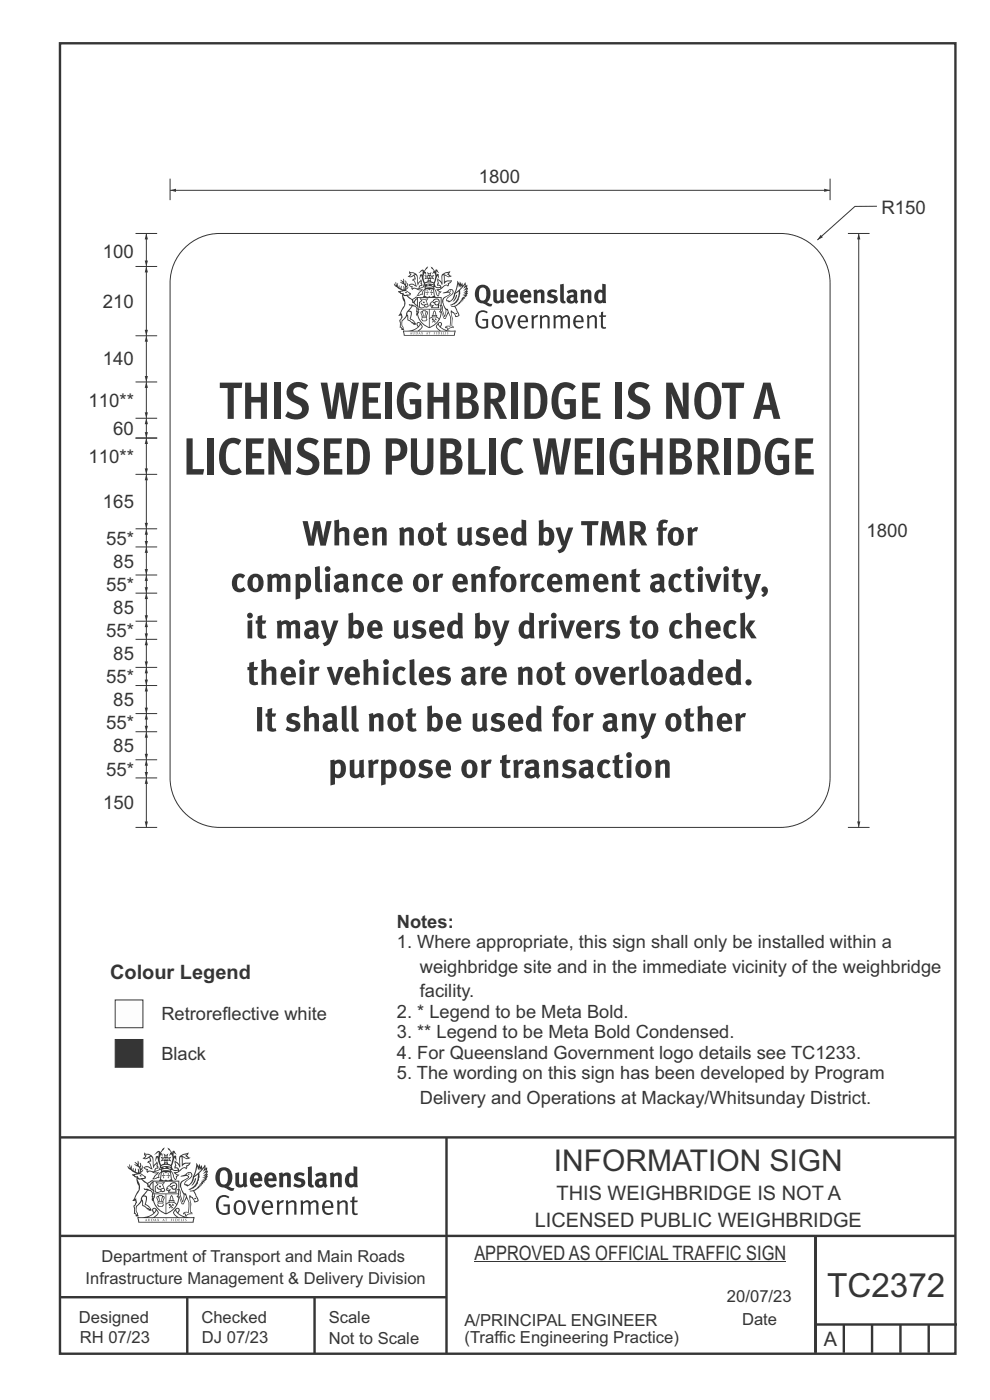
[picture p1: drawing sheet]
<svg xmlns="http://www.w3.org/2000/svg" width="210mm" height="297mm" viewBox="0 0 210 297" stroke-linecap="round" stroke-linejoin="round" font-family="sans-serif">
<defs><g id="words">
<g font-size="11.1" fill="#373435">
<text x="46.5" y="88.9">THIS WEIGHBRIDGE IS NOTA</text>
<text x="38.8" y="100.7">LICENSED PUBLICWEIGHBRIDGE</text>
</g>
<text font-size="7.1" fill="#373435" x="175.4" y="275.1">TC2372</text>
<text font-size="6.3" fill="#373435" x="117.5" y="248.4">INFORMATION SIGN</text>
<g font-size="4.2" fill="#373435">
<text x="23.4" y="207.7">Colour Legend</text>
<text x="118.1" y="254.6">THIS WEIGHBRIDGE IS NOT A</text>
<text x="113.4" y="260.3">LICENSED PUBLIC WEIGHBRIDGE</text>
<text x="100.6" y="267.2">APPROVED AS OFFICIAL TRAFFIC SIGN</text>
<text x="174.7" y="285.6">A</text>
</g>
<g font-size="4" fill="#373435">
<text x="101.6" y="38.7">1800</text>
<text x="187" y="45.5">R150</text>
<text x="21.8" y="54.8">100</text>
<text x="21.8" y="65.3">210</text>
<text x="21.8" y="77.5">140</text>
<text x="18.7" y="86.3">110**</text>
<text x="24" y="92.2">60</text>
<text x="18.7" y="98.2">110**</text>
<text x="21.8" y="107.8">165</text>
<text x="183.8" y="113.9">1800</text>
<text x="22.5" y="115.5">55*</text>
<text x="22.5" y="125.3">55*</text>
<text x="24" y="120.4">85</text>
<text x="24" y="130.2">85</text>
<text x="22.5" y="135.1">55*</text>
<text x="24" y="140">85</text>
<text x="22.5" y="144.9">55*</text>
<text x="24" y="149.8">85</text>
<text x="22.5" y="154.7">55*</text>
<text x="24" y="159.6">85</text>
<text x="22.5" y="164.5">55*</text>
<text x="21.9" y="171.7">150</text>
</g>
<g font-size="3.9" fill="#373435">
<text x="84.2" y="196.8">Notes:</text>
<text x="84.2" y="201.1">1. Where appropriate, this sign shall only be installed within a</text>
<text x="89.1" y="206.4">weighbridge site and in the immediate vicinity of the weighbridge</text>
<text x="84.2" y="215.9">2. * Legend to be Meta Bold.</text>
<text x="89.1" y="211.6">facility.</text>
<text x="34.2" y="216.5">Retroreflective white</text>
<text x="84.2" y="220.3">3. ** Legend to be Meta Bold Condensed.</text>
<text x="34.2" y="224.9">Black</text>
<text x="84.2" y="224.6">4. For Queensland Government logo details see TC1233.</text>
<text x="84.2" y="228.9">5. The wording on this sign has been developed by Program</text>
<text x="89.1" y="234.2">Delivery and Operations at Mackay/Whitsunday District.</text>
</g>
<g font-size="3.5" fill="#373435">
<text x="21.6" y="267.8">Department of Transport and Main Roads</text>
<text x="18.2" y="272.3">Infrastructure Management &amp; Delivery Division</text>
<text x="16.7" y="280.6">Designed</text>
<text x="42.7" y="280.6">Checked</text>
<text x="69.7" y="280.6">Scale</text>
<text x="98.5" y="281.3">A/PRINCIPAL ENGINEER</text>
<text x="154.2" y="276.2">20/07/23</text>
<text x="157.4" y="281.2">Date</text>
<text x="16.9" y="284.8">RH 07/23</text>
<text x="42.8" y="284.8">DJ 07/23</text>
<text x="69.7" y="285.2">Not to Scale</text>
<text x="98.5" y="284.8">(Traffic Engineering Practice)</text>
</g>
</g></defs>
<g fill="none" stroke="#373435" stroke-width=".51">
<path d="M12.7 9.2h190v278h-190zM12.7 241.3h190M94.7 241.4v45.8M12.7 275.2h82M12.7 262.2h190.1M39.7 275.2v12M66.7 275.2v12M173 262.1v24.9M173 281h30M179 281v6M185 281v6M191 281v6"/>
<path d="M197 281v6"/>
</g>
<path d="M24.4 220.5h5.9v5.9h-5.9z" fill-rule="evenodd" fill="#373435" stroke="#373435" stroke-width=".21"/>
<path d="M24.4 212.1h5.9v5.9h-5.9z" fill-rule="evenodd" fill="#fefefe" stroke="#373435" stroke-width=".21"/>
<g fill="#373435">
<path d="M47 248.4a2.55 2.55 0 0 0 0 2.7l.3 .2a.81 .81 0 0 0 1-1v-.5a1.04 1.04 0 0 0-1.1-1.5zM46.3 248.1a1.82 1.82 0 0 1 2.1-.2 1.82 1.82 0 0 1 .9 1.8 2.29 2.29 0 0 1-.8 2l.7 .3h.5l-.2 .6a2.87 2.87 0 0 1-2-.7 2.12 2.12 0 0 1-1.7-3.1z" fill-rule="evenodd"/>
<path d="M49.9 248.9l.8-.2v2a.46 .46 0 0 0 .3 .6 .46 .46 0 0 0 .6-.3v-2.1l.7-.2v2.4l.2 .5-.5 .3-.3-.3a1.02 1.02 0 0 1-1.2 .3 1.02 1.02 0 0 1-.6-1.1z" fill-rule="evenodd"/>
<path d="M54 249.5l-.1 .5h.9a.49 .49 0 0 0-.2-.6 .49 .49 0 0 0-.6 .1zM53.4 249.1a1.34 1.34 0 0 1 1.6-.2 1.34 1.34 0 0 1 .6 1.5v.2h-1.7a.77 .77 0 0 0 .5 .8 .77 .77 0 0 0 .9-.4l.3 .5a1.59 1.59 0 0 1-2 .2 1.59 1.59 0 0 1-.5-2.1z" fill-rule="evenodd"/>
<path d="M57 249.5l-.1 .5h1a.49 .49 0 0 0-.2-.6 .49 .49 0 0 0-.7 .1zM56.4 249.1a1.34 1.34 0 0 1 1.6-.2 1.34 1.34 0 0 1 .7 1.5v.2h-1.8a.77 .77 0 0 0 .5 .8 .77 .77 0 0 0 .9-.4l.4 .5a1.59 1.59 0 0 1-2.1 .2 1.59 1.59 0 0 1-.5-2.1z" fill-rule="evenodd"/>
<path d="M59.2 248.9l.7-.2 .1 .4a.95 .95 0 0 1 1-.3 .95 .95 0 0 1 .7 .8v2.3h-.8v-2.3a.46 .46 0 0 0-.8 .1v2.2h-.8z" fill-rule="evenodd"/>
<path d="M62.6 249.1a1.75 1.75 0 0 1 2-.1l-.2 .5-.6-.2a.43 .43 0 0 0-.6 .3l.4 .3a1.04 1.04 0 0 1 1.2 1.1 1.04 1.04 0 0 1-1.4 1l-1.2-.4 .3-.6 1 .4 .4-.4a.88 .88 0 0 0-1-.5l-.4-.2-.1-.4z" fill-rule="evenodd"/>
<path d="M65.3 247.6l.8-.2 .1 3.8 .3 .2 .1 .4a.88 .88 0 0 1-1 0 .88 .88 0 0 1-.3-1z" fill-rule="evenodd"/>
<path d="M67.8 250.6a.43 .43 0 0 0-.1 .7 .43 .43 0 0 0 .7-.1v-.7zM66.8 249.1a1.7 1.7 0 0 1 2.4 .1v1.9l.3 .4-.4 .5-.5-.4a1.03 1.03 0 0 1-1.7-.1 1.03 1.03 0 0 1 .8-1.5h.7v-.4a.8 .8 0 0 0-1.2 .1z" fill-rule="evenodd"/>
<path d="M70 248.9l.7-.2 .1 .4a.95 .95 0 0 1 1-.3 .95 .95 0 0 1 .7 .8v2.3h-.8v-2.3a.46 .46 0 0 0-.8 .1v2.2h-.8z" fill-rule="evenodd"/>
<path d="M74.3 249.5a1.48 1.48 0 0 0 0 1.7h.5l.2-.1v-1.5l-.3-.2zM75 247.4l.8 .1 .1 4.4h-.7l-.1-.2a1.26 1.26 0 0 1-1.4 0 1.26 1.26 0 0 1-.5-1.3 1.29 1.29 0 0 1 .4-1.4 1.29 1.29 0 0 1 1.4-.1z" fill-rule="evenodd"/>
<path d="M46.4 253.9a1.72 1.72 0 0 1 2.3 0l-.3 .3a1.24 1.24 0 0 0-1.4-.2 1.24 1.24 0 0 0-.6 1.4 1.49 1.49 0 0 0 1.2 1.9l.7-.1v-1.3h-.8l-.1-.4h1.3v1.9a1.93 1.93 0 0 1-2.2 0 1.93 1.93 0 0 1-.7-2.2l.2-.8z" fill-rule="evenodd"/>
<path d="M50.4 255.1a1.65 1.65 0 0 0 .2 2.2 .99 .99 0 0 0 1-1.4 .78 .78 0 0 0-.4-.8 .78 .78 0 0 0-.8 0zM50 254.9a1.33 1.33 0 0 1 1.6-.1 1.33 1.33 0 0 1 .5 1.4 1.31 1.31 0 0 1-1.3 1.6 1.31 1.31 0 0 1-1.2-1.6v-.6z" fill-rule="evenodd"/>
<path d="M52.5 254.7l.4-.1 .9 2.6 .8-2.5h.5l-1.1 3h-.5z" fill-rule="evenodd"/>
<path d="M56.3 255.2l-.2 .7h1.3a.7 .7 0 0 0-.3-.8 .7 .7 0 0 0-.8 .1zM55.9 255a1.22 1.22 0 0 1 1.5-.2 1.22 1.22 0 0 1 .5 1.5h-1.8a.93 .93 0 0 0 .5 1 .93 .93 0 0 0 1.1-.2l.2 .3a1.43 1.43 0 0 1-1.8 .1 1.43 1.43 0 0 1-.6-1.7z" fill-rule="evenodd"/>
<path d="M58.7 254.7l.4-.1 .1 .5 .4-.4 .6-.1-.2 .5a.66 .66 0 0 0-.8 .7v1.9h-.4z" fill-rule="evenodd"/>
<path d="M60.6 254.7l.4-.1 .1 .5a.94 .94 0 0 1 1-.5 .94 .94 0 0 1 .8 .8v2.3h-.5l-.1-2.5a.81 .81 0 0 0-1.2 .3v2.2h-.4z" fill-rule="evenodd"/>
<path d="M63.7 254.7l.5-.1 .1 .5 .4-.3a.78 .78 0 0 1 1.1 .3 .9 .9 0 0 1 1-.5 .9 .9 0 0 1 .8 .8v2.3h-.5l-.1-2.5a.67 .67 0 0 0-1.1 .3v2.2h-.5v-2.4l-.4-.3-.7 .4v2.3h-.5z" fill-rule="evenodd"/>
<path d="M69 255.2l-.1 .7h1.3a.7 .7 0 0 0-.3-.8 .7 .7 0 0 0-.9 .1zM68.7 255a1.22 1.22 0 0 1 1.5-.2 1.22 1.22 0 0 1 .5 1.5h-1.8a.93 .93 0 0 0 .4 1 .93 .93 0 0 0 1.2-.2l.1 .3a1.44 1.44 0 0 1-1.7 .1 1.44 1.44 0 0 1-.6-1.7z" fill-rule="evenodd"/>
<path d="M71.4 254.7l.5-.1 .1 .5a.94 .94 0 0 1 1-.5 .94 .94 0 0 1 .8 .8v2.3h-.5l-.1-2.5a.81 .81 0 0 0-1.2 .3v2.2h-.4z" fill-rule="evenodd"/>
<path d="M74.7 253.9l.5-.1v.9h.7l-.1 .3h-.6v2.2l.1 .2h.5l.1 .3a.75 .75 0 0 1-1.2-.6v-2.1h-.4v-.3h.4z" fill-rule="evenodd"/>
<path d="M30.8 244.9l1.1 .3-.9 .5h-.4l.6-.5zM31.8 245.4h.2a2.44 2.44 0 0 1 .4 1.9l.1 .5 .7-1-.1 .6 .3 .3a.57 .57 0 0 0-.6 .7l-1-.1-.5 .2 .2-.5-.8-.3 .7-.1 .9 .5 .1-.1-.6-1.3-.2-.2h.5zM30.7 244.4l-.1 .5 .2 .4-.6 .4a1.04 1.04 0 0 0 1.4-.1l.2 .6-.3 .1-.2 .4a.94 .94 0 0 1 .8 1.1l-.2-.1a1.16 1.16 0 0 0-1.5-.1l.3 .4 .4 .2 .1 .5 .2 .1 .1-.2a.94 .94 0 0 1 1.1 .2l.8 .1-1.2 1.2a1.13 1.13 0 0 0 1.2-.2l.4-.1-.1-.4 .5-.8a.83 .83 0 0 0-.6 1.1l-.3-.1-.7 .4 1.1-1.4-.5 .1-.5-.1 1.3-.5-.1-.1-.9 .4v-.3l.2-.2 .3 .1 .1-.3-.2-.4v-.6l-.1-.4-.7 1v-.7a1.42 1.42 0 0 0-1.6-1.8z" fill-rule="evenodd"/>
<path d="M38.5 245.2l.5-.2 .7-.1-.6 .3 .8 .5h-.3zM38.3 245.5l.2-.1 .1 2a1.69 1.69 0 0 1 1.6-.6l-.8 .5 .1 .5a1.1 1.1 0 0 0-1.5 .6l-.1-.5-.2-.2h-.5l.3-.4-.3-.7a1.42 1.42 0 0 1 .8 1.1l.2-.1zM37.1 246.2l.1 1-.2 .3 .1 .4h.5l.1 .2a.96 .96 0 0 1-1.1-.1l-.1 .1a1.06 1.06 0 0 0 1.3 .2v.1a.72 .72 0 0 1-1 .2l.3 .5 .6 .2-.4 .2-.1 .6-.2-.3-.4-1.1-.4-.4 .4 .9a1.54 1.54 0 0 0 .7 1.2l.2-.3a.58 .58 0 0 1 .4-.8l.2-.1h-.3l-.5-.3 .9-.5a.93 .93 0 0 1 1.2-.5v.2l.2-.2 .1-.5a.99 .99 0 0 0 .7-.8l-1.3 .1-.3 .2-.1-1.4 .9 .4 .9-.3h-.4l-.5-.4 .4-.7-.6 .2a1.46 1.46 0 0 0-1.4 2.1v.4l-.2-.4z" fill-rule="evenodd"/>
<path d="M35.6 248.9l.2 .1-.1 .3 .4 .1h-.4v.6l-.1-.6h-.3l.3-.1z" fill-rule="evenodd"/>
<path d="M34.6 248.9l.2 .1v.3l.3 .1h-.3l-.1 .6v-.6h-.4l.4-.1z" fill-rule="evenodd"/>
<path d="M34.3 248.8a.57 .57 0 0 1 .9 .2 .57 .57 0 0 1 .9-.2l.2 1.4h-.2a.57 .57 0 0 1-.9 0 .69 .69 0 0 1-1.1 0zM34.2 248.1l-.3 2.1-.2 .4h3l-.2-.4-.3-2.1h-.2v.2l-.8-.1-.8 .1v-.2z" fill-rule="evenodd"/>
<path d="M34.2 252.4a.3 .3 0 0 0 .6 0 .3 .3 0 0 0-.6 0zM33.3 250.9l.3 .3-.3 .4a.79 .79 0 0 0 0 1.3l.8-.2-.1-.3a.55 .55 0 0 1-.7-.6l.1-.1 .2 .3 .3 .2 .8-.2-.4-.7 .4-.4-.7 .2zM33 250.7l1.1 .2 .9-.2-.4 .6 .4 1.2a.56 .56 0 0 1-.8 .3l-.2 .1a.73 .73 0 0 1-.9 .1 .73 .73 0 0 1-.3-1v-.4l.6-.4z" fill-rule="evenodd"/>
<path d="M35.6 251.8l.7-.4a.58 .58 0 0 1 1-.1 .58 .58 0 0 1-.4 .9l-.3-.3a.43 .43 0 0 1 .6-.4 .57 .57 0 0 0-.8 .2l-.2-.1-.3 .1 .4 .2a.55 .55 0 0 0 .9 .4v.5h-1.3l.3-.4-.1-.1-.6 .1 .2-.3-.2-.1zM35.4 251.8l-.1 .2a.39 .39 0 0 0 .2 .6h.3l-.2 .4h1.9l-.1-.8a.86 .86 0 0 0-.1-1.3 .86 .86 0 0 0-1.3 .4z" fill-rule="evenodd"/>
<path d="M36 254.8h.8v.2h-.8zM36.4 253.8l.2 .8h-.4zM36.4 253.5l-.3 .5-.1 .6h-.2v.4l-.7 .4 .2 .1a1.48 1.48 0 0 1 2.1 .2l.2-.1-.6-.5v-.5h-.2l-.1-.6z" fill-rule="evenodd"/>
<path d="M35.8 255.4l.4 .1 .1 .3 .3-.2-.2-.2a.38 .38 0 0 1 .5 .5l-.2-.2-.3 .2 .3 .2-.3 .3-.1-.4-.4 .4-.1-.2 .4-.3-.1-.1-.2 .1z" fill-rule="evenodd"/>
<path d="M34.5 254h.2v.2l-.2 .6h-.2zM33.6 255.3h.9v.2a.55 .55 0 0 1-.8 .4v-.2l-.2-.1zM33.4 254h.2l.2 .8h-.2zM33.6 255l.8-.1 .1 .2h-.8zM33.8 253.7h.5l-.2 1.1h-.1zM33.3 253.8l-.1 .3 .3 1.1a.48 .48 0 0 0-.1 .6 .48 .48 0 0 0 .5 .2h.5a.49 .49 0 0 0 .2-.8l.3-1.1-.1-.3a1.42 1.42 0 0 0-1.5 0z" fill-rule="evenodd"/>
<path d="M33.7 251.5l.4 .1 .1 .3h-.3z" fill-rule="evenodd"/>
<path d="M41.3 250.1l.3-.2-.2 .8-.6 .8h-.2l.5-.7z" fill-rule="evenodd"/>
<path d="M39.7 249l.3-.2 .5 .2a.88 .88 0 0 1-.6 1.1 1.22 1.22 0 0 0-.8 1.3l.5 .2a.72 .72 0 0 0 .9-.4l.5-.8 .2-.6 .8-.6v.2a2.85 2.85 0 0 1-2 2.9l.1 .1a2.13 2.13 0 0 0 1.9-1.5v-.3a2.01 2.01 0 0 0 .3-1.7l1.1-1.3-.4 1 .7-.5-.7 1 .8-.4-.8 .8 .7-.2-.9 .6 .8-.1-.8 .4h.7l-.8 .3 .3 .2h-.4l.2 .3h-.4l.2 .3h-.4l.1 .2h-.1a2.16 2.16 0 0 1-2 1.1l.1 .2 .4-.1a.76 .76 0 0 1 .7 .8l.5 1.2-.6 .2a1.45 1.45 0 0 0-1.1-1.3l.2 1.8-.1 1.8 .4 .3a1.07 1.07 0 0 0-1.2 .4v-.3l-.5-.2a.87 .87 0 0 1 1.1-.1v-.7a4.4 4.4 0 0 0-.6-3.1l-.1-.3h-.2a2.16 2.16 0 0 1-.7-2.2l.3-.4 1.2-.7a.55 .55 0 0 0-.4-.8zM37.8 252.4a.76 .76 0 0 1 .3 1.1l.6 1.6 .4-1.7 .2 .1a.61 .61 0 0 1-.1 .9l-.3 .8-.2 .1-.7-1.6-.3 .1a1.18 1.18 0 0 0 .1-1.4zM41.8 247.5l.2 .7 .3-.5v.6l.4-.5a1.9 1.9 0 0 1-1.2 1.4l-.3 .3zM38.2 249.6l1.4-.2 .2 .2v.3l-.5 .2a1.26 1.26 0 0 0-.9 1.9l.2 .7a1.84 1.84 0 0 1 .1 2.1l-.4-1.4a.96 .96 0 0 0-.4-1.2l-.4 .2a.78 .78 0 0 1 0 1.3l.1 .3h.4l.4 1.1a.38 .38 0 0 0 .2 .4 .38 .38 0 0 0 .4-.1l.6-1.2a2.94 2.94 0 0 1 .4 2.5l-.1 .4h-.8l-.3 .4v.2l.4-.1 .1 .4 .2 .1a1.02 1.02 0 0 1 1.3-.5v-.4l-.3-.1 .1-1.8-.3-1.3h.1a1.14 1.14 0 0 1 .8 1 .63 .63 0 0 0 .8-.2 .63 .63 0 0 0-.2-.9l-.6-1.2 .9-.6 .2-.4h.3l-.1-.2h.4l-.1-.3h.3l-.1-.3 .5-.1-.2-.2 .6-.4v-.2h-.2l.4-.5h-.3l.3-.5-.4 .1 .4-.5v-.3l-.3 .2 .2-.7-.1-.2-.4 .3v-.8l-.6 .8-.2-.8-.2 .5-.3-.7-.1 .6-.5-.8-.1 1.4-.6 1.8a1.81 1.81 0 0 1-1 1.5l-.6-.2a1.75 1.75 0 0 1 1.1-1.2 .75 .75 0 0 0 .1-1.3 .75 .75 0 0 0-1.2 .4z" fill-rule="evenodd"/>
<path d="M41.2 254.1h.3l.2 .2-.4 .1z" fill-rule="evenodd"/>
<path d="M29.4 258.4h11.6l-.1 .8h-11.4zM31.3 258.2l.5-.1a2.48 2.48 0 0 0 1.4-1.3l.3 .5-.5 .6-.5 .3zM32.5 256.6l.3-.2 .2 .1-.3 .7zM37.2 256.8a2.65 2.65 0 0 0 1.8 1.4h-1.1l-.5-.3-.5-.6zM37.4 256.5l.2-.1 .3 .2-.3 .6zM29.2 258.2l.1 1.2h11.8l.2-1.1-.2-.1a4.1 4.1 0 0 1-3.3-.9l.3-.4-.1-.6a1.06 1.06 0 0 0-1.3 1l.2 .4 .6 .5h-4.7l.3-.1a.84 .84 0 0 0 .6-.8 .84 .84 0 0 0-.5-.8l-.3-.2h-.5l-.1 .6 .3 .4a4.2 4.2 0 0 1-3.4 .9z" fill-rule="evenodd"/>
<path d="M31 258.7l.1 .2h-.2zM31 258.5l-.3 .6 .4-.2 .2 .2z" fill-rule="evenodd"/>
<path d="M31.3 258.6h.3v.4a.25 .25 0 0 0 .2-.1 .25 .25 0 0 0-.1-.3h.1a.29 .29 0 0 1 0 .4 .29 .29 0 0 1-.4 0 .29 .29 0 0 1 0-.4z" fill-rule="evenodd"/>
<path d="M32.2 258.6a.22 .22 0 0 1 .3 .2 .22 .22 0 0 1-.3 .2zM32 258.6l.1 .4a.33 .33 0 0 0 .4 0 .33 .33 0 0 0 0-.4 .33 .33 0 0 0-.5 0z" fill-rule="evenodd"/>
<path d="M32.9 258.7l.1 .2h-.2zM32.9 258.5l-.2 .6 .3-.2 .2 .2z" fill-rule="evenodd"/>
<path d="M33.3 258.6h.2l.1 .1 .2-.1-.2 .2 .2 .3-.3-.3-.1 .3h-.1l.2-.3z" fill-rule="evenodd"/>
<path d="M34.7 258.7l.1 .2h-.2zM34.7 258.5l-.3 .6 .4-.2 .2 .2z" fill-rule="evenodd"/>
<path d="M35 258.5h.5l-.2 .1v.5h-.2l.1-.5z" fill-rule="evenodd"/>
<path d="M36.2 258.6l.3-.1-.1 .1v.2h.1h-.1v.3h-.2z" fill-rule="evenodd"/>
<path d="M36.7 258.6h.2v.5h-.2z" fill-rule="evenodd"/>
<path d="M37.3 258.6a.22 .22 0 0 1 .3 .2 .22 .22 0 0 1-.3 .2zM37.1 258.6v.4a.33 .33 0 0 0 .5 0 .33 .33 0 0 0 0-.4 .33 .33 0 0 0-.5 0z" fill-rule="evenodd"/>
<path d="M37.8 258.6l.4-.1-.2 .1v.2h.1h-.1v.2l.2 .1h-.4z" fill-rule="evenodd"/>
<path d="M38.4 258.6h.2l-.1 .4 .2 .1h-.3z" fill-rule="evenodd"/>
<path d="M38.9 258.6h.2v.5h-.2z" fill-rule="evenodd"/>
<path d="M39.3 258.6h.2h-.1l.2 .3-.2 .2-.1-.1v-.1l.2 .1z" fill-rule="evenodd"/>
<path d="M34.2 247.4a1.51 1.51 0 0 1 2 .2 2.67 2.67 0 0 0-2.1 0zM35.7 247.6l.4 .1 .1 .3-.4-.1zM34.6 247.6h.5l.1 .2h-.4zM34 247.8l.3 .2h-.3zM34.9 246.9l.3-.2 .3 .2zM34.9 245.6l.2 .1v.3h-.2zM35 245.1l.2 .2 .2-.2-.1 .3h-.2zM35.1 246.3h.2l.1 .4-.2-.2-.2 .2zM35.3 245.7l.2-.1v.4h-.2zM34.4 245.7h.3l.1 .3-.4 .1 .2-.2zM35.7 245.7h.3l-.2 .2 .2 .2-.4-.1zM32.7 244.9l1-.5-.1 1-.2-.2-.3 .2-.3 1.1 .5-1 .3 .9a1.84 1.84 0 0 1 .2 1.7l.4 .1a2.48 2.48 0 0 1 2.2 0l.2-.2-.2-.7 .7-1.8 .4 .7-.2-1-.2-.1-.2 .3v-.9l.6 .4-.6-.8-.3 .1-.1 .4-.5-.9-.5-.3 .2 .5 .6 .5-.5 .8 .4-.4a2.06 2.06 0 0 1 0 2.3l-.5-.2-.2-.6 .1-.1 .8 .2-.4-.5 .4-.5-.7 .2-.2-.2 .2-.7-.5 .4-.5-.4 .2 .7-.2 .2-.7-.2 .4 .5-.4 .5 .8-.2 .1 .1-.2 .6-.5 .2a2.02 2.02 0 0 1 0-2.2l.3 .5-.1-.7-.3-.1 .8-1.2-.4 .3-.5 .8-.2-.3a.8 .8 0 0 0-.8 .5z" fill-rule="evenodd"/>
<path d="M29.2 250.1l.3 .1a.61 .61 0 0 1 .8 .4l.3 .2a.8 .8 0 0 1 .6 1l.4 .1 .5 .5a1 1 0 0 1 .5 1.1l-.1 .7v-.5h-.1a.96 .96 0 0 0-.8-1.3l-.2-.2h-.7l-.1-.1-.1 .1 .1 .3h.6l-1.2 1.3-.2 1-.4 .6a1.33 1.33 0 0 0-.5 1.8l.2 .5a1.26 1.26 0 0 1-.5-1.5l-.1-.3a1.56 1.56 0 0 0 .4-1.7l-.3 .2 .2-.5a3.2 3.2 0 0 0 .7-3zM30.4 253.9h.4a2.06 2.06 0 0 1-.1 1.6l.7 .5 .4 .4-.6-.1-.8-.6-.1-.9a.51 .51 0 0 1 .1-.9zM28.6 249.3a1.52 1.52 0 0 1 2.1 .5l-1.1 .2-.2-.1-.1-.4h-.5zM27.5 247v.8l-.3-.4h-.1a3.1 3.1 0 0 0 1.9 1.6l-1 .1 .5 .6 .5 .1 .1 1.1a1.84 1.84 0 0 1-.3 2.5l-.4 .9-.3 .4 .2 .1 .4-.1 .1 .4-.2 .5-.3 .2 .1 1.7h.2l.3 .5 .1 .1 .4-.1-.1-.5a1.3 1.3 0 0 1-.1-1.7l.9-1 .1 1.1 .6 .2 .5 .5 .1-.1 .2 .3h.5a1.85 1.85 0 0 0-1.2-1.4l.1-.3a1.39 1.39 0 0 0 0-1.4l-.5-.1 .5-.5a.66 .66 0 0 1 .9-.4 .66 .66 0 0 1 .3 .9l-.1 .4 .2-.1v.2l-.1 .3 .2 .5 .1-.3a2.24 2.24 0 0 0 .1-2.2 .73 .73 0 0 1-.7-.7 .73 .73 0 0 1 .6-.7v-.2a.94 .94 0 0 0-.9 .8 .48 .48 0 0 1-.1-.6 .48 .48 0 0 1 .5-.2l.5-.3a.51 .51 0 0 0-.8 .2l-.5 .2-1-.8h.6l.2-.5-1.2-.7 .5-.5v-.3l-.5 .4 .1-.2a.69 .69 0 0 0 .2-1v.4l-.2 .3v-1.1l-.3-.2 .1 .6-.1 .2-.4-1.3v.7l-.6-.4 .5 .7-.6-.2 .3 .3a1 1 0 0 1 .7 1.4l-.2-.8v.9l-.5-.2v-.8l-.2 .7-.2-.1-.1-.6-.2 .4-.2-.2 .1-.7-.2 .5z" fill-rule="evenodd"/>
<path d="M29.6 249.4l.2-.1 .3 .2z" fill-rule="evenodd"/>
<path d="M32.4 250.5h5.6v2l-.2-.1v-1.7h-5.2v2.5h5.2v-.8l.1 .2-.1 1.1v-.3h-2.5v4a4.1 4.1 0 0 0 2.6-3.6l.1-.1a4 4 0 0 1-2.8 3.9 4.2 4.2 0 0 1-2.8-4.7l.1 1.2 .1-.1a3.8 3.8 0 0 0 2.5 3.4v-4h-2.5l-.2-.9z" fill-rule="evenodd"/>
<circle cx="40" cy="249.1" r=".17"/>
</g>
<path d="M39.6 52.2a10.5 10.5 0 0 1 7-2.7h119a10.5 10.5 0 0 1 10.5 10.5v105a10.5 10.5 0 0 1-10.5 10.5h-119a10.5 10.5 0 0 1-10.5-10.5v-105a10.5 10.5 0 0 1 3.5-7.8zM100.6 267.7h66.2" fill="none" stroke="#373435" stroke-width=".21"/>
<g fill="#373435">
<path d="M101.9 61.2a2.21 2.21 0 0 0 .2 2.5l.1 .1a.75 .75 0 0 0 .9-.9v-1.2a.73 .73 0 0 0-.4-.6 .73 .73 0 0 0-.8 .1zM101.3 60.8a1.68 1.68 0 0 1 1.9-.2 1.68 1.68 0 0 1 .9 1.8l-.2 .8-.6 .9 .6 .4 .6-.1-.2 .6a2.64 2.64 0 0 1-1.9-.6 1.96 1.96 0 0 1-1.5-2.9z" fill-rule="evenodd"/>
<path d="M104.6 61.5l.8-.1v1.8a.42 .42 0 0 0 .2 .6 .42 .42 0 0 0 .5-.3v-2l.8-.1v2.2l.1 .5-.5 .3-.2-.3a.94 .94 0 0 1-1.1 .2 .94 .94 0 0 1-.6-1z" fill-rule="evenodd"/>
<path d="M108.5 62l-.2 .6h.8l-.2-.6zM107.8 61.8a1.26 1.26 0 0 1 1.6-.2 1.26 1.26 0 0 1 .5 1.5h-1.6a.71 .71 0 0 0 .5 .7 .71 .71 0 0 0 .8-.3l.3 .5a1.47 1.47 0 0 1-1.9 .1 1.47 1.47 0 0 1-.5-1.8z" fill-rule="evenodd"/>
<path d="M111.3 62l-.2 .6h.8l-.2-.6zM110.6 61.8a1.26 1.26 0 0 1 1.6-.2 1.26 1.26 0 0 1 .5 1.5h-1.6a.71 .71 0 0 0 .5 .7 .71 .71 0 0 0 .8-.3l.3 .5a1.47 1.47 0 0 1-1.9 .1 1.47 1.47 0 0 1-.4-1.8z" fill-rule="evenodd"/>
<path d="M113.1 61.6l.7-.2 .1 .3a.88 .88 0 0 1 1-.3 .88 .88 0 0 1 .6 .8v2.1h-.8v-2.1l-.2-.2-.5 .3v2h-.8z" fill-rule="evenodd"/>
<path d="M116.3 61.7a1.61 1.61 0 0 1 1.9-.1l-.3 .5-.8-.1-.2 .2 .1 .2a1.11 1.11 0 0 1 1.3 1 1.42 1.42 0 0 1-2.4 .7l.3-.6 1 .3 .3-.3a.82 .82 0 0 0-.9-.5l-.5-.5z" fill-rule="evenodd"/>
<path d="M118.8 60.4l.8-.2v3.5l.3 .1 .1 .5a.81 .81 0 0 1-.9-.1 .81 .81 0 0 1-.3-.9z" fill-rule="evenodd"/>
<path d="M121.1 63.1a.4 .4 0 0 0 0 .7 .4 .4 0 0 0 .6-.1v-.6zM120.2 61.8a1.57 1.57 0 0 1 2.2 .1v1.7l.3 .4-.4 .4-.4-.3a.94 .94 0 0 1-1.6-.1 .94 .94 0 0 1 .7-1.4l.7-.1v-.3a.73 .73 0 0 0-1.2 .1z" fill-rule="evenodd"/>
<path d="M123.1 61.6l.7-.2 .1 .3a.88 .88 0 0 1 .9-.3 .88 .88 0 0 1 .6 .8v2.1h-.7v-2.1l-.2-.2-.6 .3v2h-.7z" fill-rule="evenodd"/>
<path d="M127.1 62.1l-.2 .4a.87 .87 0 0 0 .5 1.2l.4-.1v-1.4zM127.7 60.2l.8 .1 .1 4h-.7v-.2a1.17 1.17 0 0 1-1.4 .1 1.17 1.17 0 0 1-.5-1.3 1.19 1.19 0 0 1 .5-1.2 1.19 1.19 0 0 1 1.3-.1z" fill-rule="evenodd"/>
<path d="M101.4 66.2a1.59 1.59 0 0 1 2.1 0l-.2 .3a1.13 1.13 0 0 0-1.3-.2 1.13 1.13 0 0 0-.7 1.1 1.4 1.4 0 0 0 1.2 1.9l.6-.1v-1.2h-.7l-.1-.3h1.2v1.7a1.78 1.78 0 0 1-2.1 0 1.78 1.78 0 0 1-.5-2l.1-.7z" fill-rule="evenodd"/>
<path d="M105 67.3a1.57 1.57 0 0 0 .3 2 .92 .92 0 0 0 .9-1.3l-.1-.3a.68 .68 0 0 0-1.1-.4zM104.7 67.1a1.23 1.23 0 0 1 1.4-.1 1.23 1.23 0 0 1 .6 1.3 1.21 1.21 0 0 1-1.3 1.4 1.21 1.21 0 0 1-1.1-1.4v-.5z" fill-rule="evenodd"/>
<path d="M107 66.9l.4-.1 .8 2.4 .8-2.3h.4l-1 2.8h-.4z" fill-rule="evenodd"/>
<path d="M110.5 67.4l-.2 .6h1.3a.64 .64 0 0 0-.3-.7 .64 .64 0 0 0-.8 .1zM110.1 67.2a1.12 1.12 0 0 1 1.4-.2 1.12 1.12 0 0 1 .5 1.4h-1.7a.86 .86 0 0 0 .4 .9 .86 .86 0 0 0 1.1-.2l.1 .3a1.32 1.32 0 0 1-1.6 .1 1.32 1.32 0 0 1-.5-1.6z" fill-rule="evenodd"/>
<path d="M112.7 66.9l.4-.1 .1 .5 .5-.4 .4-.1-.1 .5a.61 .61 0 0 0-.8 .6v1.8h-.4z" fill-rule="evenodd"/>
<path d="M114.5 67l.4-.2 .1 .5a.87 .87 0 0 1 .9-.4 .87 .87 0 0 1 .7 .7v2.1h-.5v-2.1l-.1-.3-.3-.1-.7 .4v2.1h-.4z" fill-rule="evenodd"/>
<path d="M117.3 66.9l.5-.1 .1 .4a.81 .81 0 0 1 1.4 .1 .83 .83 0 0 1 .9-.5 .83 .83 0 0 1 .7 .8v2.1h-.5v-2.3a.62 .62 0 0 0-1 .2v2.1h-.5v-2.2l-.3-.3-.7 .4v2.1h-.5z" fill-rule="evenodd"/>
<path d="M122.3 67.4l-.2 .6h1.2a.64 .64 0 0 0-.2-.7 .64 .64 0 0 0-.8 .1zM121.9 67.2a1.12 1.12 0 0 1 1.4-.2 1.12 1.12 0 0 1 .5 1.4h-1.7a.86 .86 0 0 0 .4 .9 .86 .86 0 0 0 1.1-.2l.1 .3a1.32 1.32 0 0 1-1.6 .1 1.32 1.32 0 0 1-.5-1.6z" fill-rule="evenodd"/>
<path d="M124.5 67l.4-.2 .1 .5a.87 .87 0 0 1 .9-.4 .87 .87 0 0 1 .7 .7v2.1h-.4v-2.1l-.1-.3-.3-.1-.8 .4v2.1h-.4z" fill-rule="evenodd"/>
<path d="M127.5 66.2l.5-.1-.1 .8h.7l-.1 .3h-.6v2.1l.1 .1h.5l.1 .2a.69 .69 0 0 1-1.1-.5v-1.9h-.4v-.3h.4z" fill-rule="evenodd"/>
<path d="M87 57.9l1 .2-.8 .5h-.3l.4-.5zM87.9 58.4l.2-.1 .3 .4 .2 1.9 .7-.9-.1 .5 .2 .3a.52 .52 0 0 0-.6 .7l-.9-.2-.4 .2 .1-.5-.7-.2 .6-.1 .9 .4 .1-.1-.6-1.2-.2-.1 .5-.1zM87 57.5l-.2 .4 .2 .3-.5 .4a.96 .96 0 0 0 1.3-.1l.1 .6-.3 .1-.2 .3a.86 .86 0 0 1 .8 1l-.2-.1a1.07 1.07 0 0 0-1.3 0l.1 .2 .5 .3v.5l.3 .1v-.2a.87 .87 0 0 1 1 .2h.8l-1.1 1.2 .3 .1 1.2-.4-.1-.4 .4-.7a.76 .76 0 0 0-.5 1l-.3-.1-.6 .4 1-1.3h-1l1.2-.4-.1-.1-.8 .3 .1-.3 .1-.1h.3l.1-.2-.2-.4 .1-.4-.2-.5-.6 .9-.1-.7a1.3 1.3 0 0 0-1.5-1.6z" fill-rule="evenodd"/>
<path d="M94.1 58.2l.5-.3 .6-.1-.5 .4 .7 .4h-.3zM93.9 58.4h.2l.1 1.8a1.55 1.55 0 0 1 1.4-.6l-.7 .5 .1 .4-.5-.1-.9 .7-.2-.6-.5-.1 .2-.3-.2-.7a1.31 1.31 0 0 1 .8 1.1l.2-.2zM92.8 59v1.7l.4-.1 .2 .2a.89 .89 0 0 1-1-.1l-.2 .1a.98 .98 0 0 0 1.2 .2v.1a.66 .66 0 0 1-.8 .2l.2 .4 .5 .3-.3 .1-.1 .6-.6-1.3-.3-.4 .7 1.7 .3 .2 .1-.2a.53 .53 0 0 1 .5-.7l.1-.2h-.3l-.4-.2 .9-.5a.86 .86 0 0 1 1-.5v.2l.2-.1a.59 .59 0 0 1 .6-.8l.2-.5-1.3 .2-.3 .2v-1.4l.8 .4 .8-.3-.8-.4 .4-.6a2.86 2.86 0 0 0-1.8 .9v1.6l-.2-.4z" fill-rule="evenodd"/>
<path d="M91.4 61.6l.2 .1v.3h.3l-.3 .1-.1 .4v-.4l-.3-.1h.3z" fill-rule="evenodd"/>
<path d="M90.5 61.6l.2 .1v.3h.3l-.3 .1-.1 .4v-.4l-.3-.1h.3z" fill-rule="evenodd"/>
<path d="M90.2 61.5a.53 .53 0 0 1 .9 .1 .53 .53 0 0 1 .8-.1l.1 1.3h-.1a.53 .53 0 0 1-.8 0 .64 .64 0 0 1-1 0zM90.1 60.8l-.2 2-.2 .3h2.7l-.2-.3-.2-2h-.2v.3l-.7-.1-.8 .1v-.3z" fill-rule="evenodd"/>
<path d="M90.2 64.8a.27 .27 0 0 0 .5 0 .27 .27 0 0 0-.5 0zM89.3 63.5l.3 .2-.3 .4a.73 .73 0 0 0 0 1.1l.7-.2-.1-.2a.51 .51 0 0 1-.6-.5l.1-.1 .1 .3 .4 .1 .7-.2-.3-.6 .3-.3-.7 .1zM89 63.2l1.1 .2 .8-.2-.4 .6 .4 1.2-.4 .2h-.4a.72 .72 0 0 1-.9 .2 .72 .72 0 0 1-.3-.9v-.4l.5-.4z" fill-rule="evenodd"/>
<path d="M91.5 64.2l.6-.3a.53 .53 0 0 1 .9-.2 .53 .53 0 0 1-.4 .9l-.2-.1v-.4l.5-.2h-.3l-.9 .3 .4 .1a.51 .51 0 0 0 .8 .4v.5h-1.2l.3-.4-.1-.1-.6 .1 .3-.2-.3-.1zM91.3 64.2l-.1 .2a.36 .36 0 0 0 .1 .6l.3-.1-.2 .5h1.8l-.1-.7a.79 .79 0 0 0-.1-1.3 .79 .79 0 0 0-1.2 .4z" fill-rule="evenodd"/>
<path d="M91.8 67h.8v.2h-.8zM92.2 66l.2 .8h-.4zM92.2 65.8l-.3 .5-.1 .5h-.2v.4l-.6 .4 .1 .1a1.37 1.37 0 0 1 2 .1l.1-.1-.5-.5v-.4h-.2l-.1-.5z" fill-rule="evenodd"/>
<path d="M91.6 67.5l.3 .1 .2 .3 .2-.2-.1-.2a.35 .35 0 0 1 .4 .5l-.2-.2-.2 .3 .3 .1-.3 .3-.1-.4-.4 .3-.1-.1 .4-.3-.2-.1-.1 .1z" fill-rule="evenodd"/>
<path d="M90.4 66.3h.2v.1l-.2 .6h-.2zM89.6 67.4h.8v.4a.46 .46 0 0 1-.5 .2 .46 .46 0 0 1-.4-.4zM89.4 66.3h.2l.2 .7h-.2zM89.6 67.2h.8a.62 .62 0 0 1-.8 0zM89.8 66h.4l-.1 1h-.2zM89.3 66.1l-.1 .2 .3 1.1a.44 .44 0 0 0-.1 .5 .44 .44 0 0 0 .4 .2h.6a.45 .45 0 0 0 .1-.7l.3-.9a.7 .7 0 0 0-.5-.6 .7 .7 0 0 0-.7 .1z" fill-rule="evenodd"/>
<path d="M89.6 64h.4l.1 .3h-.3z" fill-rule="evenodd"/>
<path d="M96.7 62.6l.3-.1a1.55 1.55 0 0 1-1 1.4l.5-.6z" fill-rule="evenodd"/>
<path d="M95.2 61.7l.3-.2 .5 .2a.89 .89 0 0 1-.7 1.1l-.6 .6v.5l.5 .3a2.05 2.05 0 0 0 1.4-1.8l.7-.6v.3a2.63 2.63 0 0 1-1.8 2.6 1.36 1.36 0 0 0 1.5-.9l.2-.1 .1-.5a1.85 1.85 0 0 0 .3-1.6l1-1.2-.4 .9 .7-.5-.7 .9 .8-.3-.8 .7 .7-.1-.8 .5 .7-.1-.7 .4h.7l-.8 .2 .3 .2h-.4l.2 .3h-.4l.2 .3h-.3v.1a2.5 2.5 0 0 1-1.9 1.1l.1 .1h.4a.7 .7 0 0 1 .6 .7l.5 1.1-.6 .2a1.34 1.34 0 0 0-1.1-1.2l.2 1.6v1.7l.3 .3a.98 .98 0 0 0-1.1 .3v-.2l-.4-.2a.81 .81 0 0 1 .9-.1l.1-.2a4 4 0 0 0-.5-3.2l-.1-.4h-.2a1.73 1.73 0 0 1-.4-2.3l1.1-.7 .1-.2-.5-.5zM93.5 64.8a.7 .7 0 0 1 .3 1l.5 1.4 .4-1.5 .1 .1a.66 .66 0 0 1-.1 1l-.2 .6-.2 .1-.6-1.5-.3 .1a1.15 1.15 0 0 0 .1-1.3zM97.2 60.2l.1 .8 .3-.5v.5l.3-.4a1.75 1.75 0 0 1-1 1.3l-.3 .2zM93.9 62.2h1.4v.3l-.5 .2a1.16 1.16 0 0 0-.8 1.8l.2 .6a1.69 1.69 0 0 1 .1 1.9l-.4-1.2v-.8a.4 .4 0 0 0-.5-.3l-.2 .1a.71 .71 0 0 1-.1 1.2l.1 .2 .4 .1 .6 1.3a.48 .48 0 0 0 .6-.5l.3-.7a2.71 2.71 0 0 1 .3 2.4v.4l-.5-.1-.5 .3v.2h.4l.2 .4a.97 .97 0 0 1 1.2-.4v-.4l-.3-.1 .1-1.6-.2-1.3a1.25 1.25 0 0 1 .8 1.1 .6 .6 0 0 0 .8-.3 .6 .6 0 0 0-.2-.8l-.6-1.2 1.2-.8v-.3h.3l-.1-.2h.4l-.2-.3 .5-.1-.2-.2 .5-.3 .1-.2h-.2l.4-.5-.3 .1 .3-.5-.4 .1 .3-.5v-.3l-.2 .2 .1-.6v-.2l-.3 .3-.1-.8-.5 .8-.2-.8-.2 .5-.3-.7-.1 .6-.4-.8-.1 1.3-.6 1.7a1.67 1.67 0 0 1-.9 1.4l-.6-.2a1.61 1.61 0 0 1 1.1-1.2 .69 .69 0 0 0 .1-1.1 .69 .69 0 0 0-1.1 .4z" fill-rule="evenodd"/>
<path d="M96.6 66.4h.3l.1 .2h-.4z" fill-rule="evenodd"/>
<path d="M85.7 70.3h10.7l-.1 .8h-10.5zM87.5 70.2l.4-.2a2.28 2.28 0 0 0 1.3-1.2l.3 .5-.5 .6-.4 .3zM88.6 68.6l.3-.1 .1 .1-.2 .6zM92.9 68.8a2.44 2.44 0 0 0 1.7 1.4l-1.3-.2a.73 .73 0 0 1-.4-1.2zM93.1 68.6l.2-.1 .2 .1-.2 .6zM85.5 70.1l.2 1.1h10.8l.2-1-.2-.1a3.8 3.8 0 0 1-3-.8l.2-.3-.1-.6a.98 .98 0 0 0-1.1 .9l.2 .4 .5 .5h-4.3a.88 .88 0 0 0 .7-.7 .88 .88 0 0 0-.4-.9l-.2-.2h-.5l-.1 .6 .2 .3a4 4 0 0 1-3.1 .8z" fill-rule="evenodd"/>
<path d="M87.2 70.6l.1 .2h-.2zM87.2 70.5l-.3 .4h.5z" fill-rule="evenodd"/>
<path d="M87.5 70.5h.2v.4a.19 .19 0 0 0 .2-.1 .19 .19 0 0 0 0-.2l.1-.1a.27 .27 0 0 1-.1 .4 .27 .27 0 0 1-.3 0 .27 .27 0 0 1 0-.4z" fill-rule="evenodd"/>
<path d="M88.3 70.5a.2 .2 0 0 1 .3 .2 .2 .2 0 0 1-.3 .2zM88.2 70.5v.4a.3 .3 0 0 0 .4 0 .3 .3 0 0 0 0-.4 .3 .3 0 0 0-.4 0z" fill-rule="evenodd"/>
<path d="M89 70.6l.1 .2h-.2zM89 70.5l-.3 .4h.5z" fill-rule="evenodd"/>
<path d="M89.3 70.5h.2v.1l.2-.1-.1 .2 .2 .2-.3-.2-.2 .2 .2-.2z" fill-rule="evenodd"/>
<path d="M90.6 70.6l.1 .2h-.2zM90.6 70.5l-.3 .4h.6z" fill-rule="evenodd"/>
<path d="M90.9 70.5h.4h-.2l.1 .4h-.2l.1-.4z" fill-rule="evenodd"/>
<path d="M92 70.5h.3h-.2v.2h.2h-.2l.1 .2h-.2z" fill-rule="evenodd"/>
<path d="M92.5 70.5h.2v.4h-.2z" fill-rule="evenodd"/>
<path d="M93 70.5a.2 .2 0 0 1 .3 .2 .2 .2 0 0 1-.3 .2zM92.8 70.5v.4a.3 .3 0 0 0 .5 0 .3 .3 0 0 0-.1-.4 .3 .3 0 0 0-.4 0z" fill-rule="evenodd"/>
<path d="M93.5 70.5h.3h-.2v.2h.2l-.2 .2h.2h-.3z" fill-rule="evenodd"/>
<path d="M94 70.5h.2l-.1 .3 .2 .1h-.3z" fill-rule="evenodd"/>
<path d="M94.4 70.5h.2v.4h-.2z" fill-rule="evenodd"/>
<path d="M94.9 70.5h.2h-.2l.2 .3-.1 .1h-.2l.2-.1z" fill-rule="evenodd"/>
<path d="M90.2 60.2a1.36 1.36 0 0 1 1.8 .2l-.9-.2-1 .2zM91.5 60.4l.4 .1 .1 .2-.4-.1zM90.5 60.4l.4-.1 .1 .2-.3 .1zM90 60.6l.2 .1-.2 .1zM90.8 59.7l.3-.2 .2 .2zM90.8 58.6h.2v.3h-.2zM90.9 58.1l.2 .1 .2-.1-.1 .3h-.3zM91 59.2h.2l.1 .3-.2-.1-.2 .1zM91.2 58.6h.2l-.1 .3h-.2zM90.3 58.6l.3 .1 .1 .2-.4 .1 .2-.2zM91.5 58.7l.3-.1-.2 .2 .2 .2-.3-.1zM88.8 57.9l.9-.5-.1 .9-.2-.1-.3 .1-.2 1 .4-.9 .6 1.7-.1 .7 .2 .2a2.52 2.52 0 0 1 2.2 0l.2-.3-.2-.6 .6-1.6 .4 .6-.2-1-.4 .2v-.8l.6 .4-.5-.7-.3 .1-.1 .3-.6-.8-.4-.3 .4 .6a.71 .71 0 0 1 0 1.1l.3-.4a1.75 1.75 0 0 1 0 2.1l-.5-.2-.2-.5 .2-.1 .6 .2-.3-.5 .3-.5-.6 .2-.2-.1 .2-.7-.4 .3-.5-.3 .2 .7-.2 .1-.6-.2 .3 .5-.3 .5 .6-.2 .2 .1-.2 .5-.5 .2a1.86 1.86 0 0 1 .1-2l.2 .5-.1-.7-.3-.1 .8-1.1-.4 .3-.5 .7-.3-.3z" fill-rule="evenodd"/>
<path d="M85.5 62.6l.3 .2a1.5 1.5 0 0 1 1.2 .6 .61 .61 0 0 1 .4 .8l.3 .1 .5 .5a.99 .99 0 0 1 .5 1.1l-.1 .5-.1-.4a1.43 1.43 0 0 0-1.8-1.4l.1 .2h.5a4.3 4.3 0 0 0-1.2 2.2l-.3 .4a1.48 1.48 0 0 0-.4 2.1v.2a1.16 1.16 0 0 1-.4-1.4l-.1-.3a1.44 1.44 0 0 0 .3-1.6l-.2 .2 .4-.9a2.16 2.16 0 0 0 .1-2.8zM86.6 66.1l.4 .1a1.13 1.13 0 0 1-.1 1.3v.2l.7 .4 .3 .4-.5-.1-.8-.6v-.8l-.2-.3zM85 61.9a1.29 1.29 0 0 1 1.9 .6l-1 .1-.2-.1-.1-.4-.4 .1zM83.9 59.8l.1 .8-.4-.4a2.89 2.89 0 0 0 1.8 1.5h-1l.5 .6 .4 .1 .1 1a1.58 1.58 0 0 1-.2 2.1l-.4 1-.3 .4 .2 .1 .4-.1v.4l-.1 .4-.3 .2 .1 1.6h.2l.2 .5h.2l.4-.1-.2-.4a1.26 1.26 0 0 1 .2-1.8l.5-.7 .2 1 .5 .2 .4 .5 .2-.1 .2 .3 .4-.1a1.7 1.7 0 0 0-1.1-1.2l.1-.3a.99 .99 0 0 0-.2-1.4h-.2l.4-.5a.61 .61 0 0 1 .8-.4 .61 .61 0 0 1 .3 .9v.7l.1 .5a2.19 2.19 0 0 0 .2-2.3 .67 .67 0 0 1-.6-.6 .67 .67 0 0 1 .5-.7v-.2a.87 .87 0 0 0-.7 .7l-.2-.4 1-.6a.47 .47 0 0 0-.7 .2l-.5 .3-1-.8 .6-.1 .1-.4-1-.6 .4-.5 .1-.3-.5 .4v-.2a.63 .63 0 0 0 .3-.9l-.1 .4-.2 .2 .1-1-.3-.2v.7l-.3-1.1-.1 .6-.6-.3 .5 .6-.5-.2 .2 .3a.92 .92 0 0 1 .7 1.3l-.2-.7v.7l-.5-.1v-.7l-.2 .6-.2-.1v-.6l-.2 .4-.1-.2v-.6l-.2 .4z" fill-rule="evenodd"/>
<path d="M85.9 62.1l.2-.2 .3 .3z" fill-rule="evenodd"/>
<path d="M88.4 63h5.3v1.9l-.2-.1v-1.6h-4.9v2.3h4.9v-.7l.1 .2-.1 1v-.3h-2.4v3.7a3.8 3.8 0 0 0 2.5-3.3l.1-.1a3.7 3.7 0 0 1-2.7 3.6 3.9 3.9 0 0 1-2.6-4.3l.2 1.1v-.1a3.5 3.5 0 0 0 2.4 3.1v-3.7h-2.3l-.3-.8z" fill-rule="evenodd"/>
<circle cx="95.5" cy="61.7" r=".15"/>
</g>
<g fill="#373435">
<path d="M64.2 110.6l1.2 5.1h1.2l.7-3.5 .7 3.5h1.1l1.2-5.1h-1l-.7 3.6-.7-3.6h-1.2l-.7 3.7-.7-3.7zM70.9 110.5v5.2h1v-2.7l.3-.2a.58 .58 0 0 1 .9 .1v2.8h1v-2.6a1.15 1.15 0 0 0-.6-1.2 1.15 1.15 0 0 0-1.3 .1l-.3 .2v-2zM75.5 112.3a2.09 2.09 0 0 0 1.3 3.5l.7-.1 .7-.4-.4-.6a.98 .98 0 0 1-1.1 .3 .98 .98 0 0 1-.6-.9h2.1a1.74 1.74 0 0 0-1.9-2.2zM76.2 112.8a.59 .59 0 0 1 .8-.1 .59 .59 0 0 1 .2 .7h-1.1zM78.9 112.1l.1 3.6h1v-2.7l.3-.2a.46 .46 0 0 1 .7 .1v2.8h1v-2.8a1.15 1.15 0 0 0-.8-1.1 1.15 1.15 0 0 0-1.3 .5l-.1-.5zM84.7 112.1l.1 3.6h1v-2.7l.2-.2a.46 .46 0 0 1 .8 .1v2.8h1v-2.8a1.15 1.15 0 0 0-.8-1.1 1.15 1.15 0 0 0-1.3 .5l-.2-.5zM89.1 112.4a2.06 2.06 0 0 0 1.2 3.4 2.04 2.04 0 0 0 1.8-1.5 2.04 2.04 0 0 0-.7-2.1 1.73 1.73 0 0 0-2.3 .2zM90 112.8a.63 .63 0 0 1 .7-.1 .63 .63 0 0 1 .3 .7 1.94 1.94 0 0 1-.4 1.6 .65 .65 0 0 1-.7-.1 .65 .65 0 0 1-.1-.7v-1zM93 111l-.1 .9h-.4v.7h.4v2.1a1.16 1.16 0 0 0 .6 1.1 1.16 1.16 0 0 0 1.3-.2l-.1-.6-.6 .1-.2-.6v-1.9h.6l.3-.7h-.9l.1-1.1zM97.1 112v2.4a1.26 1.26 0 0 0 .7 1.4 1.26 1.26 0 0 0 1.5-.4l.3 .4 .7-.4-.3-.7v-2.9l-.9 .2v2.7a.57 .57 0 0 1-.8 .3 .57 .57 0 0 1-.2-.7v-2.5zM101.2 112.3a1.17 1.17 0 0 0-.1 1.3 1.17 1.17 0 0 0 1.2 .6l.5 .2v.5a1.48 1.48 0 0 1-1.7-.2l-.3 .7a2.18 2.18 0 0 0 3.1-.5 1.24 1.24 0 0 0-1.4-1.6l-.5-.4a.88 .88 0 0 1 1.5-.1l.3-.6-.6-.3a2 2 0 0 0-2 .4zM105 112.3a2.09 2.09 0 0 0 1.3 3.5l.8-.1 .7-.4-.4-.6a.98 .98 0 0 1-1.1 .3 .98 .98 0 0 1-.7-.9h2.2a1.74 1.74 0 0 0-2-2.2zM105.8 112.8a.59 .59 0 0 1 .7-.1 .59 .59 0 0 1 .3 .7h-1.2zM110.6 110.2l.1 1.9a1.59 1.59 0 0 0-1.8 .1 1.59 1.59 0 0 0-.5 1.7 1.57 1.57 0 0 0 .6 1.6 1.57 1.57 0 0 0 1.8 0l.1 .2h.9l-.2-.8v-4.5zM109.8 112.7h.5l.3 .2v1.8l-.1 .1a.63 .63 0 0 1-1-.4 1.83 1.83 0 0 1 .3-1.7zM114.2 110.5v5.2h.9l.1-.3a1.45 1.45 0 0 0 1.6 .2 1.45 1.45 0 0 0 .8-1.4 1.71 1.71 0 0 0-1.8-2.4l-.5 .3v-1.9zM115.3 112.9a.64 .64 0 0 1 .8-.2 .64 .64 0 0 1 .4 .8v.7a.64 .64 0 0 1-.4 .7 .64 .64 0 0 1-.8-.2zM117.8 112l1.3 3.7h.3a1.35 1.35 0 0 1-1.2 1l.4 .7a1.82 1.82 0 0 0 1.6-1.6l1.4-3.9h-1l-.9 3-.8-3zM123.3 110.6v.8h1.2v4.3h1.1v-4.3h1.2l.2-.8zM127.8 110.6l-.5 5.1h1l.2-3.6 1 3.6h.9l1-3.6 .2 3.6h1l-.5-5.1h-1.3l-.9 3.3-.8-3.3zM133.6 110.6v5.1h1v-2.1l.5 .3 1 1.8h1.2l-1.4-2.2a1.49 1.49 0 0 0 1.1-1.6 1.49 1.49 0 0 0-1.5-1.3zM134.6 111.4a.89 .89 0 0 1 1.3 .9l-.4 .4-.9 .1zM139.8 110.7l-.1 .3v.9h-.4v.7h.3v3.1h1v-3.1h.7l.3-.7h-1v-.5a.47 .47 0 0 1 .3-.5 .47 .47 0 0 1 .5 .2l.3-.6-.5-.3a1.34 1.34 0 0 0-1.4 .5zM142.1 112.4a2.06 2.06 0 0 0 1.2 3.4 2.04 2.04 0 0 0 1.8-1.5 2.04 2.04 0 0 0-.7-2.1 1.73 1.73 0 0 0-2.3 .2zM143 112.8a.63 .63 0 0 1 .7-.1 .63 .63 0 0 1 .3 .7 1.94 1.94 0 0 1-.4 1.6 .65 .65 0 0 1-.7-.1 .65 .65 0 0 1-.1-.7v-1zM145.8 112.1l.1 3.6h1v-2.7l.4-.3 .5 .1 .3-.9h-.7l-.6 .5-.1-.6zM49.7 122.2a2.41 2.41 0 0 0 .2 3.2 1.77 1.77 0 0 0 2.2-.3l-.4-.6a.73 .73 0 0 1-.9 .4 .73 .73 0 0 1-.5-.8 1.37 1.37 0 0 1 .6-1.6l.6 .3 .5-.7a1.64 1.64 0 0 0-2.3 .1zM53 122.2a2.06 2.06 0 0 0 1.2 3.4 2.04 2.04 0 0 0 1.7-1.4 2.04 2.04 0 0 0-.7-2.2 1.73 1.73 0 0 0-2.2 .2zM53.8 122.6a.63 .63 0 0 1 .8 0 .63 .63 0 0 1 .2 .7 1.94 1.94 0 0 1-.3 1.6 .65 .65 0 0 1-.7-.2 .65 .65 0 0 1-.2-.6v-1.1zM56.6 122l.2 .6v3h.9v-2.8l.3-.2a.47 .47 0 0 1 .7 .1v2.9h1v-2.8l.2-.1a.45 .45 0 0 1 .7 0v2.9h1v-2.7a1.13 1.13 0 0 0-.8-1.2 1.13 1.13 0 0 0-1.3 .5 1.16 1.16 0 0 0-1.8-.1l-.2-.4zM62.7 121.9v5.3l1-.3v-1.5a1.63 1.63 0 0 0 1.7-.1 1.63 1.63 0 0 0 .6-1.7 1.49 1.49 0 0 0-.7-1.7 1.49 1.49 0 0 0-1.7 .2l-.1-.4zM63.7 122.8a.67 .67 0 0 1 .8-.3 .67 .67 0 0 1 .4 .8 1.23 1.23 0 0 1-.7 1.6l-.5-.3zM66.8 120.3v4a1.07 1.07 0 0 0 .4 1.2 1.07 1.07 0 0 0 1.2 .1l-.2-.6-.3-.3-.1-4.6zM69 121.8v3.8h1v-3.9zM68.9 120.7a.61 .61 0 0 0 1.2 0 .61 .61 0 0 0-1.2 0zM70.9 122.2l.4 .7 .6-.3a.59 .59 0 0 1 .6-.1 .59 .59 0 0 1 .3 .6v.1a1.54 1.54 0 0 0-1.9 1.7 1.4 1.4 0 0 0 2.2 .4l.5 .5 .6-.6-.4-.6v-1.6a1.22 1.22 0 0 0-.5-1.2 1.22 1.22 0 0 0-1.3-.1zM72.1 124l.7-.1v.8a.53 .53 0 0 1-.8 .2 .53 .53 0 0 1 .1-.9zM74.8 121.9l.1 3.7h1v-2.7l.3-.2a.46 .46 0 0 1 .7 .1v2.8h1v-2.8a1.15 1.15 0 0 0-.8-1.1 1.15 1.15 0 0 0-1.3 .5l-.1-.5zM79.3 122.2a2.41 2.41 0 0 0 .3 3.2 1.77 1.77 0 0 0 2.1-.3l-.4-.6a.73 .73 0 0 1-.9 .4 .73 .73 0 0 1-.5-.8 1.37 1.37 0 0 1 .7-1.6l.6 .3 .4-.7a1.64 1.64 0 0 0-2.3 .1zM82.6 122.2a2.09 2.09 0 0 0 1.3 3.5l.8-.2 .7-.4-.4-.5a.98 .98 0 0 1-1.1 .3 .98 .98 0 0 1-.7-.9h2.2a1.74 1.74 0 0 0-1.9-2.3zM83.4 122.6a.59 .59 0 0 1 .8-.1 .59 .59 0 0 1 .2 .8h-1.2zM88.1 122.2a2.06 2.06 0 0 0 1.2 3.4 2.04 2.04 0 0 0 1.7-1.4 2.04 2.04 0 0 0-.7-2.2 1.73 1.73 0 0 0-2.2 .2zM88.9 122.6a.63 .63 0 0 1 .8 0 .63 .63 0 0 1 .2 .7 1.94 1.94 0 0 1-.3 1.6 .65 .65 0 0 1-.7-.2 .65 .65 0 0 1-.2-.6v-1.1zM91.7 121.9l.2 3.7h1v-2.7l.4-.3h.5l.2-.8-.6-.1-.6 .5-.2-.5zM96.4 122.2a2.09 2.09 0 0 0 1.4 3.5l.7-.2 .7-.4-.4-.5a.98 .98 0 0 1-1.1 .3 .98 .98 0 0 1-.7-.9h2.2a1.74 1.74 0 0 0-1.9-2.3zM97.2 122.6a.59 .59 0 0 1 .8-.1 .59 .59 0 0 1 .2 .8h-1.1zM99.9 121.9l.1 3.7h1v-2.7l.2-.2a.46 .46 0 0 1 .8 .1v2.8h1v-2.8a1.15 1.15 0 0 0-.8-1.1 1.15 1.15 0 0 0-1.3 .5l-.1-.5zM104.3 120.5l-.1 .3-.1 1h-.3v.7h.3v3.1h1v-3.1h.7l.2-.7h-.9v-.6a.47 .47 0 0 1 .3-.4 .47 .47 0 0 1 .5 .1l.3-.6-.6-.2a1.34 1.34 0 0 0-1.3 .4zM106.6 122.2a2.06 2.06 0 0 0 1.2 3.4 2.04 2.04 0 0 0 1.8-1.4 2.04 2.04 0 0 0-.8-2.2 1.73 1.73 0 0 0-2.2 .2zM107.4 122.6a.63 .63 0 0 1 .8 0 .63 .63 0 0 1 .3 .7 1.94 1.94 0 0 1-.4 1.6 .65 .65 0 0 1-.7-.2 .65 .65 0 0 1-.2-.6l.1-1.1zM110.3 121.9l.1 3.7h1v-2.7l.4-.3h.5l.3-.8-.7-.1-.6 .5-.2-.5zM113.2 122.2a2.41 2.41 0 0 0 .3 3.2 1.77 1.77 0 0 0 2.1-.3l-.4-.6a.73 .73 0 0 1-.9 .4 .73 .73 0 0 1-.5-.8 1.37 1.37 0 0 1 .6-1.6l.6 .3 .5-.7a1.64 1.64 0 0 0-2.3 .1zM116.5 122.2a2.09 2.09 0 0 0 1.3 3.5l.8-.2 .7-.4-.4-.5a.98 .98 0 0 1-1.1 .3 .98 .98 0 0 1-.7-.9h2.2a1.74 1.74 0 0 0-2-2.3zM117.3 122.6a.59 .59 0 0 1 .7-.1 .59 .59 0 0 1 .3 .8h-1.2zM119.9 122l.2 .6v3h.9v-2.8l.3-.2a.47 .47 0 0 1 .7 .1v2.9h1v-2.8l.2-.1a.45 .45 0 0 1 .7 0v2.9h1v-2.7a1.13 1.13 0 0 0-.8-1.2 1.13 1.13 0 0 0-1.3 .5 1.16 1.16 0 0 0-1.8-.1l-.2-.4zM126.3 122.2a2.09 2.09 0 0 0 1.3 3.5l.7-.2 .7-.4-.4-.5a.98 .98 0 0 1-1 .3 .98 .98 0 0 1-.7-.9h2.2a1.74 1.74 0 0 0-2-2.3zM127 122.6a.59 .59 0 0 1 .8-.1 .59 .59 0 0 1 .2 .8h-1.1zM129.7 121.9l.1 3.7h1v-2.7l.3-.2a.46 .46 0 0 1 .7 .1l.1 2.8h.9v-2.8a1.15 1.15 0 0 0-.8-1.1 1.15 1.15 0 0 0-1.3 .5l-.1-.5zM134 120.9v.9h-.4v.7h.4v2a1.16 1.16 0 0 0 .6 1.1 1.16 1.16 0 0 0 1.2-.1l-.1-.6h-.6l-.2-.5v-1.9h.7l.2-.7h-.9l.1-1.2zM138 122.2l.4 .7 .6-.3a.59 .59 0 0 1 .6-.1 .59 .59 0 0 1 .3 .6v.1a1.54 1.54 0 0 0-2 1.7 1.4 1.4 0 0 0 2.3 .4l.5 .5 .5-.6-.3-.6v-1.6a1.22 1.22 0 0 0-.5-1.2 1.22 1.22 0 0 0-1.3-.1zM139.1 124l.8-.1v.8a.53 .53 0 0 1-.8 .2 .53 .53 0 0 1 0-.9zM142.3 122.2a2.41 2.41 0 0 0 .2 3.2 1.77 1.77 0 0 0 2.2-.3l-.4-.6a.73 .73 0 0 1-.9 .4 .73 .73 0 0 1-.5-.8 1.37 1.37 0 0 1 .6-1.6l.6 .3 .5-.7a1.64 1.64 0 0 0-2.3 .1zM145.5 120.9v.9h-.4v.7h.4v2a1.16 1.16 0 0 0 .6 1.1 1.16 1.16 0 0 0 1.3-.1l-.2-.6h-.6l-.2-.5v-1.9h.7l.2-.7h-.9l.1-1.2zM148.1 121.8v3.8h.9v-3.9zM147.9 120.7a.65 .65 0 0 0 1.3 0 .65 .65 0 0 0-1.3 0zM149.5 121.8l1.4 3.8h.8l1.4-3.8h-1.1l-.7 2.5-.8-2.6zM153.5 121.8v3.8h1v-3.9zM153.4 120.7a.61 .61 0 0 0 1.2 0 .61 .61 0 0 0-1.2 0zM155.7 120.9l-.1 .9h-.4v.7h.4v2a1.16 1.16 0 0 0 .7 1.1 1.16 1.16 0 0 0 1.2-.1l-.1-.6h-.6l-.2-.5v-1.9h.6l.3-.7h-.9l.1-1.2zM157.7 121.8l1.2 3.8h.3a1.35 1.35 0 0 1-1.1 1l.3 .6a1.82 1.82 0 0 0 1.6-1.6l1.4-3.8h-1l-.9 2.9-.8-3zM161.7 124.6l-.2 .7 .5 .5-.5 .4 .4 .4a1.25 1.25 0 0 0 .9-.9 1.25 1.25 0 0 0-.3-1.2l-.3-.1zM52.5 131.7v3.7h1v-3.9zM52.4 130.6a.61 .61 0 0 0 1.2 0 .61 .61 0 0 0-1.2 0zM54.7 130.7l-.1 .9h-.4v.7h.4v2.1a1.16 1.16 0 0 0 .6 1.1 1.16 1.16 0 0 0 1.3-.2l-.1-.5h-.6l-.2-.6v-1.9h.6l.3-.7h-.9l.1-1.1z"/>
<path d="M64.6 132.1l.4 .7 .6-.3a.59 .59 0 0 1 .6-.1 .59 .59 0 0 1 .3 .5v.2a1.54 1.54 0 0 0-1.9 1.7 1.4 1.4 0 0 0 2.2 .4l.5 .4 .6-.6-.4-.6v-1.5a1.22 1.22 0 0 0-.5-1.2 1.22 1.22 0 0 0-1.3-.1zM65.8 133.9l.7-.1v.8a.53 .53 0 0 1-.8 .1 .53 .53 0 0 1 .1-.8zM68 131.7l1.3 3.7h.2a1.35 1.35 0 0 1-1.1 1l.4 .7a1.82 1.82 0 0 0 1.6-1.6l1.4-3.9h-1l-.9 3-.8-3zM73.9 130.2l-.1 5.2h.9l.1-.2a1.45 1.45 0 0 0 1.6 .1 1.45 1.45 0 0 0 .8-1.4 1.71 1.71 0 0 0-1.8-2.3l-.5 .2v-1.9zM74.9 132.7a.64 .64 0 0 1 .9-.3 .64 .64 0 0 1 .3 .8v.7a.64 .64 0 0 1-.4 .7 .64 .64 0 0 1-.8-.2zM78.4 132.1a2.09 2.09 0 0 0 1.3 3.4l.7-.1 .7-.4-.4-.6a.98 .98 0 0 1-1.1 .4 .98 .98 0 0 1-.6-1h2.2a1.74 1.74 0 0 0-2-2.2zM79.1 132.5a.59 .59 0 0 1 .8-.1 .59 .59 0 0 1 .2 .7h-1.1zM83.6 131.7v2.5a1.26 1.26 0 0 0 .7 1.3 1.26 1.26 0 0 0 1.5-.3l.3 .3 .7-.4-.3-.7v-2.9l-.9 .2v2.7a.57 .57 0 0 1-.8 .4 .57 .57 0 0 1-.3-.8v-2.5zM87.7 132a1.17 1.17 0 0 0-.1 1.3 1.17 1.17 0 0 0 1.2 .6l.5 .3v.4a1.49 1.49 0 0 1-1.7-.2l-.3 .7a2.18 2.18 0 0 0 3.1-.4 1.24 1.24 0 0 0-1.4-1.7l-.5-.4a.88 .88 0 0 1 1.4 0l.4-.7-.6-.3a2 2 0 0 0-2 .4zM91.5 132.1a2.09 2.09 0 0 0 1.3 3.4l.8-.1 .6-.4-.3-.6a.98 .98 0 0 1-1.1 .4 .98 .98 0 0 1-.7-1h2.2a1.74 1.74 0 0 0-2-2.2zM92.3 132.5a.59 .59 0 0 1 .7-.1 .59 .59 0 0 1 .3 .7h-1.2zM97.1 129.9v1.9a1.59 1.59 0 0 0-1.7 .2 1.59 1.59 0 0 0-.6 1.6 1.57 1.57 0 0 0 .7 1.6 1.57 1.57 0 0 0 1.8 0v.2h.9l-.1-.8v-4.5zM96.3 132.5l.5-.1 .3 .2v1.8l-.1 .2a.63 .63 0 0 1-1-.5 1.83 1.83 0 0 1 .3-1.6zM100.7 130.2v5.2h.9l.1-.2a1.45 1.45 0 0 0 1.6 .1 1.45 1.45 0 0 0 .7-1.4 1.71 1.71 0 0 0-1.8-2.3l-.4 .2-.1-1.9zM101.8 132.7a.64 .64 0 0 1 .8-.3 .64 .64 0 0 1 .3 .8v.7a.64 .64 0 0 1-.3 .7 .64 .64 0 0 1-.8-.2zM104.3 131.7l1.3 3.7h.2a1.35 1.35 0 0 1-1.1 1l.4 .7a1.82 1.82 0 0 0 1.6-1.6l1.4-3.9h-1.1l-.8 3-.9-3zM112.3 129.9v1.9a1.59 1.59 0 0 0-1.7 .2 1.59 1.59 0 0 0-.6 1.6 1.57 1.57 0 0 0 .7 1.6 1.57 1.57 0 0 0 1.8 0v.2h.9l-.1-.8v-4.5zM111.5 132.5l.4-.1 .4 .2v1.8l-.1 .2a.63 .63 0 0 1-1-.5 1.83 1.83 0 0 1 .3-1.6zM114.2 131.8l.2 3.6h1v-2.7l.4-.2h.5l.2-.9h-.6l-.6 .5-.2-.6zM117 131.7v3.7h1v-3.9zM116.9 130.6a.61 .61 0 0 0 1.2 0 .61 .61 0 0 0-1.2 0zM118.4 131.7l1.4 3.7h.8l1.4-3.8h-1.1l-.7 2.6-.8-2.6zM122.7 132.1a2.09 2.09 0 0 0 1.3 3.4l.7-.1 .7-.4-.4-.6a.98 .98 0 0 1-1.1 .4 .98 .98 0 0 1-.6-1h2.1a1.74 1.74 0 0 0-1.9-2.2zM123.4 132.5a.59 .59 0 0 1 .8-.1 .59 .59 0 0 1 .2 .7h-1.1zM126.1 131.8l.1 3.6h1v-2.7l.4-.2h.5l.3-.9h-.6l-.7 .5-.1-.6zM128.8 132a1.17 1.17 0 0 0-.1 1.3 1.17 1.17 0 0 0 1.2 .6l.6 .3v.4a1.49 1.49 0 0 1-1.7-.2l-.4 .7a2.18 2.18 0 0 0 3.1-.4 1.24 1.24 0 0 0-1.4-1.7l-.4-.4a.88 .88 0 0 1 1.4 0l.3-.7-.6-.3a2 2 0 0 0-2 .4zM134 130.7v.9h-.4v.7h.4v2.1a1.16 1.16 0 0 0 .6 1.1 1.16 1.16 0 0 0 1.3-.2l-.2-.5h-.6l-.1-.6v-1.9h.6l.2-.7h-.8v-1.1zM136.7 132.1a2.06 2.06 0 0 0 1.2 3.4 2.04 2.04 0 0 0 1.8-1.5 2.04 2.04 0 0 0-.8-2.1 1.73 1.73 0 0 0-2.2 .2zM137.5 132.5a.63 .63 0 0 1 .8-.1 .63 .63 0 0 1 .3 .8 1.94 1.94 0 0 1-.4 1.5 .65 .65 0 0 1-.7-.1 .65 .65 0 0 1-.2-.7l.1-1zM142.5 132a2.41 2.41 0 0 0 .2 3.3 1.77 1.77 0 0 0 2.2-.3l-.5-.6a.73 .73 0 0 1-.9 .3 .73 .73 0 0 1-.4-.8 1.37 1.37 0 0 1 .6-1.6l.6 .3 .5-.6a1.64 1.64 0 0 0-2.3 0zM145.5 130.2l.1 5.2h1v-2.7l.2-.2a.58 .58 0 0 1 .9 .1l.1 2.8h.9v-2.6a1.15 1.15 0 0 0-.6-1.2 1.15 1.15 0 0 0-1.3 .2l-.2 .1-.1-2zM150.1 132.1a2.09 2.09 0 0 0 1.3 3.4l.8-.1 .6-.4-.4-.6a.98 .98 0 0 1-1 .4 .98 .98 0 0 1-.7-1h2.2a1.74 1.74 0 0 0-2-2.2zM150.9 132.5a.59 .59 0 0 1 .7-.1 .59 .59 0 0 1 .2 .7h-1.1zM154 132a2.41 2.41 0 0 0 .2 3.3 1.77 1.77 0 0 0 2.2-.3l-.5-.6a.73 .73 0 0 1-.9 .3 .73 .73 0 0 1-.5-.8 1.37 1.37 0 0 1 .7-1.6l.6 .3 .5-.6a1.64 1.64 0 0 0-2.3 0zM157 130.2l.1 5.2h1l-.1-5.5zM159 131.6l-.9 1.7 1.3 2.1h1.1l-1.5-2.2 1.2-1.6zM52.9 140.6v.9h-.4v.7h.4v2a1.16 1.16 0 0 0 .6 1.1 1.16 1.16 0 0 0 1.3-.1l-.2-.6h-.6l-.1-.5v-1.9h.6l.2-.7h-.8v-1.2zM55.4 140l.1 5.3h1v-2.7l.2-.2a.58 .58 0 0 1 .9 0v2.9h1v-2.7a1.15 1.15 0 0 0-.6-1.2 1.15 1.15 0 0 0-1.3 .2l-.2 .2-.1-2zM60 141.9a2.09 2.09 0 0 0 1.3 3.5l.8-.1 .6-.4-.4-.6a.98 .98 0 0 1-1 .3 .98 .98 0 0 1-.7-.9h2.2a1.74 1.74 0 0 0-2-2.3zM60.8 142.4a.59 .59 0 0 1 .7-.2 .59 .59 0 0 1 .2 .8h-1.1zM63.6 141.6v3.7h.9v-3.9zM63.4 140.5a.65 .65 0 0 0 1.3 0 .65 .65 0 0 0-1.3 0zM65.5 141.6l.2 3.7h.9v-2.7l.4-.3 .5 .1 .3-.9-.6-.1-.6 .5-.2-.5zM69.3 141.6l1.4 3.7h.8l1.4-3.8h-1l-.8 2.6-.8-2.7zM73.6 141.9a2.09 2.09 0 0 0 1.3 3.5l.7-.1 .7-.4-.4-.6a.98 .98 0 0 1-1.1 .3 .98 .98 0 0 1-.6-.9h2.1a1.74 1.74 0 0 0-1.9-2.3zM74.3 142.4a.59 .59 0 0 1 .8-.2 .59 .59 0 0 1 .2 .8h-1.1zM77.1 140v5.3h1v-2.7l.3-.2a.58 .58 0 0 1 .9 0v2.9h1v-2.7a1.15 1.15 0 0 0-.6-1.2 1.15 1.15 0 0 0-1.4 .2l-.2 .2v-2zM81.4 141.6v3.7h1v-3.9zM81.3 140.5a.61 .61 0 0 0 1.2 0 .61 .61 0 0 0-1.2 0zM83.8 141.9a2.41 2.41 0 0 0 .2 3.2 1.77 1.77 0 0 0 2.2-.2l-.5-.6a.73 .73 0 0 1-.8 .3 .73 .73 0 0 1-.5-.8 1.37 1.37 0 0 1 .6-1.6l.6 .3 .5-.7a1.64 1.64 0 0 0-2.3 .1zM86.8 140l.1 4a1.07 1.07 0 0 0 .3 1.2 1.07 1.07 0 0 0 1.3 .1l-.2-.6-.4-.2v-4.7zM89.3 141.9a2.09 2.09 0 0 0 1.3 3.5l.8-.1 .7-.4-.4-.6a.98 .98 0 0 1-1.1 .3 .98 .98 0 0 1-.7-.9h2.2a1.74 1.74 0 0 0-2-2.3zM90.1 142.4a.59 .59 0 0 1 .7-.2 .59 .59 0 0 1 .3 .8h-1.2zM92.9 141.9a1.17 1.17 0 0 0-.1 1.3 1.17 1.17 0 0 0 1.2 .6l.6 .2v.5a1.48 1.48 0 0 1-1.7-.3l-.4 .8a2.18 2.18 0 0 0 3.1-.5 1.24 1.24 0 0 0-1.4-1.6l-.4-.4a.88 .88 0 0 1 1.4-.1l.3-.7-.6-.2a2 2 0 0 0-2 .4zM97.9 141.9l.4 .8 .6-.4a.59 .59 0 0 1 .6 0 .59 .59 0 0 1 .4 .5v.1a1.54 1.54 0 0 0-2 1.8 1.4 1.4 0 0 0 2.2 .3l.5 .5 .6-.6-.4-.6v-1.5a1.22 1.22 0 0 0-.5-1.3 1.22 1.22 0 0 0-1.3 0zM99.1 143.7l.7-.1v.8a.53 .53 0 0 1-.8 .2 .53 .53 0 0 1 .1-.9zM101.8 141.6l.1 3.7h1v-2.7l.4-.3 .5 .1 .3-.9-.6-.1-.7 .5-.1-.5zM104.7 141.9a2.09 2.09 0 0 0 1.3 3.5l.8-.1 .7-.4-.4-.6a.98 .98 0 0 1-1.1 .3 .98 .98 0 0 1-.7-.9h2.2a1.74 1.74 0 0 0-2-2.3zM105.5 142.4a.59 .59 0 0 1 .7-.2 .59 .59 0 0 1 .3 .8h-1.2zM109.8 141.6l.1 3.7h1v-2.7l.3-.2a.46 .46 0 0 1 .7 .1l.1 2.8h.9v-2.8a1.15 1.15 0 0 0-.8-1.1 1.15 1.15 0 0 0-1.3 .5l-.1-.5zM114.3 142a2.06 2.06 0 0 0 1.2 3.4 2.04 2.04 0 0 0 1.7-1.5 2.04 2.04 0 0 0-.7-2.2 1.73 1.73 0 0 0-2.2 .3zM115.1 142.3a.63 .63 0 0 1 .8 0 .63 .63 0 0 1 .2 .7 1.94 1.94 0 0 1-.3 1.6 .65 .65 0 0 1-.7-.1 .65 .65 0 0 1-.2-.7v-1zM118.1 140.6v.9h-.4v.7h.4v2a1.16 1.16 0 0 0 .6 1.1 1.16 1.16 0 0 0 1.3-.1l-.2-.6h-.6l-.1-.5v-1.9h.6l.2-.7h-.8v-1.2zM122.5 142a2.06 2.06 0 0 0 1.2 3.4 2.04 2.04 0 0 0 1.7-1.5 2.04 2.04 0 0 0-.7-2.2 1.73 1.73 0 0 0-2.2 .3zM123.3 142.3a.63 .63 0 0 1 .8 0 .63 .63 0 0 1 .2 .7 1.94 1.94 0 0 1-.3 1.6 .65 .65 0 0 1-.7-.1 .65 .65 0 0 1-.2-.7l.1-1zM125.7 141.6l1.3 3.7h.9l1.3-3.8h-1l-.7 2.6-.8-2.7zM129.9 141.9a2.09 2.09 0 0 0 1.3 3.5l.8-.1 .7-.4-.4-.6a.98 .98 0 0 1-1.1 .3 .98 .98 0 0 1-.7-.9h2.2a1.74 1.74 0 0 0-2-2.3zM130.7 142.4a.59 .59 0 0 1 .7-.2 .59 .59 0 0 1 .3 .8h-1.2zM133.3 141.6l.2 3.7h1v-2.7l.4-.3 .5 .1 .2-.9-.6-.1-.6 .5-.2-.5zM136.1 140v4a1.07 1.07 0 0 0 .4 1.2 1.07 1.07 0 0 0 1.2 .1l-.2-.6-.3-.2-.1-4.7zM138.5 142a2.06 2.06 0 0 0 1.2 3.4 2.04 2.04 0 0 0 1.8-1.5 2.04 2.04 0 0 0-.7-2.2 1.73 1.73 0 0 0-2.3 .3zM139.3 142.3a.63 .63 0 0 1 .8 0 .63 .63 0 0 1 .3 .7 1.94 1.94 0 0 1-.4 1.6 .65 .65 0 0 1-.7-.1 .65 .65 0 0 1-.2-.7l.1-1zM142.1 141.9l.4 .8 .6-.4a.59 .59 0 0 1 .6 0 .59 .59 0 0 1 .4 .5v.1a1.54 1.54 0 0 0-2 1.8 1.4 1.4 0 0 0 2.2 .3l.5 .5 .6-.6-.4-.6v-1.5a1.22 1.22 0 0 0-.5-1.3 1.22 1.22 0 0 0-1.3 0zM143.3 143.7l.7-.1v.8a.53 .53 0 0 1-.8 .2 .53 .53 0 0 1 .1-.9zM148.2 139.8v1.9a1.59 1.59 0 0 0-1.7 .1 1.59 1.59 0 0 0-.6 1.7 1.57 1.57 0 0 0 .7 1.6 1.57 1.57 0 0 0 1.8 0v.2h.9l-.1-.8v-4.5zM147.4 142.3h.4l.4 .2v1.8l-.1 .1a.63 .63 0 0 1-1.1-.4 1.83 1.83 0 0 1 .4-1.7z"/>
<path d="M150.5 141.9a2.09 2.09 0 0 0 1.3 3.5l.8-.1 .7-.4-.4-.6a.98 .98 0 0 1-1.1 .3 .98 .98 0 0 1-.7-.9h2.2a1.74 1.74 0 0 0-1.9-2.3zM151.3 142.4a.59 .59 0 0 1 .8-.2 .59 .59 0 0 1 .2 .8h-1.2zM156.1 139.8l.1 1.9a1.59 1.59 0 0 0-1.8 .1 1.59 1.59 0 0 0-.5 1.7 1.57 1.57 0 0 0 .6 1.6 1.57 1.57 0 0 0 1.8 0l.1 .2h.9l-.2-.8v-4.5zM155.3 142.3h.5l.4 .2v1.8l-.2 .1a.63 .63 0 0 1-1-.4 1.83 1.83 0 0 1 .3-1.7zM158.1 144.8a.65 .65 0 0 0 1.3 0 .65 .65 0 0 0-1.3 0zM58.7 131.8l.1 .6v3h1v-2.7l.2-.2a.47 .47 0 0 1 .8 .1v2.8h.9v-2.7l.2-.2a.45 .45 0 0 1 .8 .1v2.8h1v-2.7a1.13 1.13 0 0 0-.8-1.2 1.13 1.13 0 0 0-1.4 .6 1.16 1.16 0 0 0-1.8-.1l-.1-.4zM54.5 150v5.1h1.1v-5.1zM56.8 150.5l-.1 .9h-.4v.6h.4v2.1a1.16 1.16 0 0 0 .6 1.1 1.16 1.16 0 0 0 1.3-.1l-.1-.6h-.6l-.2-.6v-1.9h.6l.3-.6h-.9l.1-1.2zM61 151.7a1.17 1.17 0 0 0-.1 1.4 1.17 1.17 0 0 0 1.2 .5l.5 .3v.4a1.48 1.48 0 0 1-1.7-.2l-.3 .7a2.18 2.18 0 0 0 3.1-.4 1.24 1.24 0 0 0-1.4-1.6l-.5-.4a.88 .88 0 0 1 1.5-.1l.3-.7-.6-.2a2 2 0 0 0-2 .3zM64.4 149.9l.1 5.2h1v-2.7l.3-.1a.58 .58 0 0 1 .9 0v2.8h1v-2.6a1.15 1.15 0 0 0-.6-1.2 1.15 1.15 0 0 0-1.4 .2l-.2 .2v-2zM68.5 151.8l.4 .7 .6-.3a.59 .59 0 0 1 .6-.1 .59 .59 0 0 1 .4 .6v.1a1.54 1.54 0 0 0-2 1.7 1.4 1.4 0 0 0 2.2 .4l.6 .4 .5-.6-.4-.5 .1-1.6a1.22 1.22 0 0 0-.5-1.2 1.22 1.22 0 0 0-1.3-.1zM69.7 153.6l.8-.1v.8a.53 .53 0 0 1-.9 .1 .53 .53 0 0 1 .1-.8zM72.5 149.9v4a1.07 1.07 0 0 0 .3 1.1 1.07 1.07 0 0 0 1.3 .1l-.2-.6-.4-.2v-4.6zM74.5 149.9l.1 4a1.07 1.07 0 0 0 .3 1.1 1.07 1.07 0 0 0 1.3 .1l-.2-.6-.4-.2v-4.6zM78.2 151.5l.1 3.6h1v-2.6l.3-.2a.46 .46 0 0 1 .7 0l.1 2.8h.9v-2.7a1.15 1.15 0 0 0-.8-1.1 1.15 1.15 0 0 0-1.3 .4l-.1-.4zM82.6 151.8a2.06 2.06 0 0 0 1.3 3.4 2.04 2.04 0 0 0 1.7-1.4 2.04 2.04 0 0 0-.7-2.2 1.73 1.73 0 0 0-2.3 .2zM83.5 152.2a.63 .63 0 0 1 .8-.1 .63 .63 0 0 1 .2 .8 1.94 1.94 0 0 1-.3 1.5 .65 .65 0 0 1-.7-.1 .65 .65 0 0 1-.2-.7v-1zM86.5 150.5v.9h-.4v.6h.4v2.1a1.16 1.16 0 0 0 .6 1.1 1.16 1.16 0 0 0 1.3-.1l-.2-.6h-.6l-.2-.6v-1.9h.7l.2-.6h-.9l.1-1.2zM90.6 149.9v5.2h.8l.2-.2a1.45 1.45 0 0 0 1.5 .1 1.45 1.45 0 0 0 .8-1.4 1.71 1.71 0 0 0-1.8-2.3l-.5 .3v-1.9zM91.7 152.4a.64 .64 0 0 1 .8-.3 .64 .64 0 0 1 .3 .8v.7a.64 .64 0 0 1-.4 .7 .64 .64 0 0 1-.7-.2zM95.1 151.8a2.09 2.09 0 0 0 1.3 3.5l.7-.2 .7-.4-.4-.6a.98 .98 0 0 1-1.1 .4 .98 .98 0 0 1-.6-.9h2.2a1.74 1.74 0 0 0-2-2.3zM95.8 152.2a.59 .59 0 0 1 .8-.1 .59 .59 0 0 1 .2 .7h-1.1zM100.3 151.4v2.5a1.26 1.26 0 0 0 .7 1.3 1.26 1.26 0 0 0 1.5-.3l.3 .4 .7-.4-.3-.7v-2.9l-.9 .2v2.6a.57 .57 0 0 1-.8 .4 .57 .57 0 0 1-.2-.8v-2.4zM104.4 151.7a1.17 1.17 0 0 0-.1 1.4 1.17 1.17 0 0 0 1.2 .5l.5 .3v.4a1.48 1.48 0 0 1-1.7-.2l-.3 .7a2.18 2.18 0 0 0 3.1-.4 1.24 1.24 0 0 0-1.4-1.6l-.5-.4a.88 .88 0 0 1 1.5-.1l.3-.7-.6-.2a2 2 0 0 0-2 .3zM108.2 151.8a2.09 2.09 0 0 0 1.3 3.5l.8-.2 .7-.4-.4-.6a.98 .98 0 0 1-1.1 .4 .98 .98 0 0 1-.7-.9h2.2a1.74 1.74 0 0 0-2-2.3zM109 152.2a.59 .59 0 0 1 .7-.1 .59 .59 0 0 1 .3 .7h-1.2zM113.8 149.7l.1 1.8a1.59 1.59 0 0 0-1.8 .2 1.59 1.59 0 0 0-.5 1.6 1.57 1.57 0 0 0 .6 1.7 1.57 1.57 0 0 0 1.8-.1l.1 .2h.8l-.1-.7v-4.6zM113 152.2l.5-.1 .3 .3v1.8l-.1 .1a.63 .63 0 0 1-1-.5 1.83 1.83 0 0 1 .3-1.6zM117.7 150.1l-.2 .3v1h-.3v.6h.3v3.1h1v-3.1h.7l.2-.6h-.9v-.6a.47 .47 0 0 1 .3-.4 .47 .47 0 0 1 .5 .1l.3-.6-.6-.2a1.34 1.34 0 0 0-1.3 .4zM120 151.8a2.06 2.06 0 0 0 1.2 3.4 2.04 2.04 0 0 0 1.7-1.4 2.04 2.04 0 0 0-.7-2.2 1.73 1.73 0 0 0-2.2 .2zM120.8 152.2a.63 .63 0 0 1 .8-.1 .63 .63 0 0 1 .2 .8 1.94 1.94 0 0 1-.3 1.5 .65 .65 0 0 1-.7-.1 .65 .65 0 0 1-.2-.7l.1-1zM123.7 151.5l.1 3.6h1v-2.6l.4-.3h.5l.3-.9h-.7l-.6 .5-.2-.5zM127.9 151.8l.4 .7 .6-.3a.59 .59 0 0 1 .7-.1 .59 .59 0 0 1 .3 .6v.1a1.54 1.54 0 0 0-2 1.7 1.4 1.4 0 0 0 2.2 .4l.6 .4 .5-.6-.3-.5v-1.6a1.22 1.22 0 0 0-.5-1.2 1.22 1.22 0 0 0-1.3-.1zM129.1 153.6l.8-.1v.8a.53 .53 0 0 1-.9 .1 .53 .53 0 0 1 .1-.8zM131.8 151.5l.2 3.6h1v-2.6l.2-.2a.46 .46 0 0 1 .8 0v2.8h1v-2.7a1.15 1.15 0 0 0-.8-1.1 1.15 1.15 0 0 0-1.3 .4l-.2-.4zM135.5 151.4l1.2 3.7h.3a1.35 1.35 0 0 1-1.1 1.1l.3 .6a1.82 1.82 0 0 0 1.7-1.6l1.3-3.8h-1l-.8 2.9-.9-3zM141.6 151.8a2.06 2.06 0 0 0 1.2 3.4 2.04 2.04 0 0 0 1.8-1.4 2.04 2.04 0 0 0-.7-2.2 1.73 1.73 0 0 0-2.3 .2zM142.5 152.2a.63 .63 0 0 1 .7-.1 .63 .63 0 0 1 .3 .8 1.94 1.94 0 0 1-.4 1.5 .65 .65 0 0 1-.7-.1 .65 .65 0 0 1-.2-.7l.1-1zM145.4 150.5v.9h-.4v.6h.4v2.1a1.16 1.16 0 0 0 .6 1.1 1.16 1.16 0 0 0 1.3-.1l-.1-.6h-.6l-.2-.6v-1.9h.6l.3-.6h-.9l.1-1.2zM147.9 149.9l.1 5.2h1v-2.7l.3-.1a.58 .58 0 0 1 .9 0v2.8h1v-2.6a1.15 1.15 0 0 0-.6-1.2 1.15 1.15 0 0 0-1.4 .2l-.2 .2v-2zM152.5 151.8a2.09 2.09 0 0 0 1.3 3.5l.8-.2 .7-.4-.4-.6a.98 .98 0 0 1-1.1 .4 .98 .98 0 0 1-.7-.9h2.2a1.74 1.74 0 0 0-1.9-2.3zM153.3 152.2a.59 .59 0 0 1 .8-.1 .59 .59 0 0 1 .2 .7h-1.2zM156 151.5l.1 3.6h1v-2.6l.4-.3h.5l.3-.9h-.7l-.6 .5-.2-.5zM70 161.3l.1 5.3 1-.2-.1-1.5a1.63 1.63 0 0 0 1.8-.2 1.63 1.63 0 0 0 .6-1.7 1.49 1.49 0 0 0-.7-1.6 1.49 1.49 0 0 0-1.7 .1l-.1-.4zM71.1 162.2a.67 .67 0 0 1 .8-.2 .67 .67 0 0 1 .4 .8 1.23 1.23 0 0 1-.7 1.5l-.5-.2zM74.2 161.3v2.4a1.26 1.26 0 0 0 .7 1.4 1.26 1.26 0 0 0 1.5-.4l.3 .4 .7-.4-.2-.7v-2.9l-1 .2v2.7a.57 .57 0 0 1-.7 .3 .57 .57 0 0 1-.3-.7v-2.5zM78.1 161.4l.1 3.6h1v-2.7l.4-.3 .5 .1 .3-.9h-.7l-.6 .5-.2-.6zM80.8 161.3v5.3l1-.2v-1.5a1.63 1.63 0 0 0 1.8-.2 1.63 1.63 0 0 0 .5-1.7 1.49 1.49 0 0 0-.6-1.6 1.49 1.49 0 0 0-1.8 .1v-.4zM81.8 162.2a.67 .67 0 0 1 .8-.2 .67 .67 0 0 1 .4 .8 1.23 1.23 0 0 1-.6 1.5l-.6-.2zM85.2 161.7a2.06 2.06 0 0 0 1.3 3.4 2.04 2.04 0 0 0 1.7-1.5 2.04 2.04 0 0 0-.7-2.1 1.73 1.73 0 0 0-2.3 .2zM86.1 162.1a.63 .63 0 0 1 .7-.1 .63 .63 0 0 1 .3 .7 1.94 1.94 0 0 1-.3 1.6 .65 .65 0 0 1-.7-.1 .65 .65 0 0 1-.2-.7v-1zM89.1 161.6a1.17 1.17 0 0 0-.1 1.3 1.17 1.17 0 0 0 1.2 .6l.5 .2v.5a1.48 1.48 0 0 1-1.7-.2l-.3 .7a2.18 2.18 0 0 0 3-.5 1.24 1.24 0 0 0-1.3-1.6l-.5-.4a.88 .88 0 0 1 1.4-.1l.4-.6-.6-.3a2 2 0 0 0-2 .4zM92.9 161.6a2.09 2.09 0 0 0 1.3 3.5l.8-.1 .6-.4-.4-.6a.98 .98 0 0 1-1 .3 .98 .98 0 0 1-.7-.9h2.2a1.74 1.74 0 0 0-2-2.2zM93.7 162.1a.59 .59 0 0 1 .7-.1 .59 .59 0 0 1 .2 .7h-1.1zM98.3 161.7a2.06 2.06 0 0 0 1.3 3.4 2.04 2.04 0 0 0 1.7-1.5 2.04 2.04 0 0 0-.7-2.1 1.73 1.73 0 0 0-2.3 .2zM99.2 162.1a.63 .63 0 0 1 .8-.1 .63 .63 0 0 1 .2 .7 1.94 1.94 0 0 1-.3 1.6 .65 .65 0 0 1-.7-.1 .65 .65 0 0 1-.2-.7v-1zM102 161.4l.1 3.6h1v-2.7l.4-.3 .5 .1 .3-.9h-.6l-.7 .5-.1-.6zM106.5 160.3v.9h-.4v.7h.4v2.1a1.16 1.16 0 0 0 .6 1.1 1.16 1.16 0 0 0 1.3-.2l-.2-.6-.6 .1-.2-.6v-1.9h.7l.2-.7h-.9l.1-1.1zM108.8 161.4l.2 3.6h1v-2.7l.4-.3 .5 .1 .2-.9h-.6l-.6 .5-.2-.6zM111.4 161.7l.4 .7 .6-.3a.59 .59 0 0 1 .6-.1 .59 .59 0 0 1 .3 .5v.2a1.54 1.54 0 0 0-2 1.7 1.4 1.4 0 0 0 2.3 .3l.5 .5 .5-.6-.3-.6v-1.5a1.22 1.22 0 0 0-.5-1.2 1.22 1.22 0 0 0-1.3-.1zM112.6 163.5l.7-.2v.9a.53 .53 0 0 1-.8 .1 .53 .53 0 0 1 .1-.8zM115.3 161.4l.1 3.6h1v-2.7l.2-.2a.46 .46 0 0 1 .8 .1v2.8h1v-2.8a1.15 1.15 0 0 0-.8-1.1 1.15 1.15 0 0 0-1.3 .5l-.1-.5zM119.6 161.6a1.17 1.17 0 0 0-.1 1.3 1.17 1.17 0 0 0 1.2 .6l.5 .2v.5a1.48 1.48 0 0 1-1.7-.2l-.4 .7a2.18 2.18 0 0 0 3.1-.5 1.24 1.24 0 0 0-1.3-1.6l-.5-.4a.88 .88 0 0 1 1.4-.1l.3-.6-.6-.3a2 2 0 0 0-1.9 .4zM122.8 161.7l.5 .7 .5-.3a.59 .59 0 0 1 .7-.1 .59 .59 0 0 1 .3 .5v.2a1.54 1.54 0 0 0-2 1.7 1.4 1.4 0 0 0 2.3 .3l.5 .5 .5-.6-.3-.6v-1.5a1.22 1.22 0 0 0-.5-1.2 1.22 1.22 0 0 0-1.3-.1zM124 163.5l.8-.2v.9a.53 .53 0 0 1-.8 .1 .53 .53 0 0 1 0-.8zM127.2 161.6a2.41 2.41 0 0 0 .2 3.3 1.77 1.77 0 0 0 2.2-.3l-.5-.6a.73 .73 0 0 1-.8 .3 .73 .73 0 0 1-.5-.8 1.37 1.37 0 0 1 .6-1.6l.6 .3 .5-.7a1.64 1.64 0 0 0-2.3 .1zM130.4 160.3l-.1 .9h-.3v.7h.3v2.1a1.16 1.16 0 0 0 .7 1.1 1.16 1.16 0 0 0 1.2-.2l-.1-.6-.6 .1-.2-.6v-1.9h.7l.2-.7h-.9l.1-1.1zM132.9 161.3v3.7h1v-3.9zM132.8 160.2a.61 .61 0 0 0 1.2 0 .61 .61 0 0 0-1.2 0z"/>
<path d="M135.2 161.7a2.06 2.06 0 0 0 1.3 3.4 2.04 2.04 0 0 0 1.7-1.5 2.04 2.04 0 0 0-.7-2.1 1.73 1.73 0 0 0-2.3 .2zM136.1 162.1a.63 .63 0 0 1 .8-.1 .63 .63 0 0 1 .2 .7 1.94 1.94 0 0 1-.3 1.6 .65 .65 0 0 1-.7-.1 .65 .65 0 0 1-.2-.7v-1zM138.9 161.4l.2 3.6h1v-2.7l.2-.2a.46 .46 0 0 1 .7 .1l.1 2.8h1v-2.8a1.15 1.15 0 0 0-.9-1.1 1.15 1.15 0 0 0-1.3 .5l-.1-.5z"/>
</g>
<path d="M36.1 40.4h140" fill="none" stroke="#373435" stroke-width=".21"/>
<g fill="#373435">
<path d="M174.8 40l1.3 .4-1.3 .3z"/>
<path d="M36.1 40.4l1.2-.4v.7z"/>
</g>
<path d="M186 43.8h-4.6l-8 7.1" fill="none" stroke="#373435" stroke-width=".21"/>
<path d="M174.1 49.8l.4 .5-1.1 .6z" fill="#373435"/>
<path d="M36.1 37.9v4.6M176.1 37.9v4.6M182.2 49.5v126" fill="none" stroke="#373435" stroke-width=".21"/>
<g fill="#373435">
<path d="M182.2 49.5l.3 1.3h-.7z"/>
<path d="M181.8 174.3h.7l-.3 1.2z"/>
</g>
<path d="M28.7 165h4.6M31 165v10.5" fill="none" stroke="#373435" stroke-width=".21"/>
<g fill="#373435">
<path d="M30.7 174.3h.7l-.4 1.2z"/>
<path d="M31 165l.4 1.3h-.7z"/>
</g>
<path d="M28.7 56.5h4.6M31 56.5v14.7" fill="none" stroke="#373435" stroke-width=".21"/>
<g fill="#373435">
<path d="M30.7 70h.7l-.4 1.2z"/>
<path d="M31 56.5l.4 1.3h-.7z"/>
</g>
<path d="M31 49.5v7" fill="none" stroke="#373435" stroke-width=".21"/>
<g fill="#373435">
<path d="M31 49.5l.4 1.3h-.7z"/>
<path d="M30.7 55.3h.7l-.4 1.2z"/>
</g>
<path d="M28.7 49.5h4.6M179.9 49.5h4.5M31 71.2v9.8M28.7 81h4.6M28.7 175.5h4.6M179.9 175.5h4.5" fill="none" stroke="#373435" stroke-width=".21"/>
<g fill="#373435">
<path d="M31 71.2l.4 1.3h-.7z"/>
<path d="M30.7 79.8h.7l-.4 1.2z"/>
</g>
<path d="M28.7 71.2h4.6M31 81v7.7" fill="none" stroke="#373435" stroke-width=".21"/>
<g fill="#373435">
<path d="M31 81l.4 1.3h-.7z"/>
<path d="M30.7 87.5h.7l-.4 1.2z"/>
</g>
<path d="M28.7 88.7h4.6M31 88.7v4.2" fill="none" stroke="#373435" stroke-width=".21"/>
<g fill="#373435">
<path d="M31 88.7l.4 1.3h-.7z"/>
<path d="M30.7 91.7h.7l-.4 1.2z"/>
</g>
<path d="M28.7 92.9h4.6M31 161.2v3.8" fill="none" stroke="#373435" stroke-width=".21"/>
<g fill="#373435">
<path d="M30.7 163.8h.7l-.4 1.2z"/>
<path d="M31 161.2l.4 1.2h-.7z"/>
</g>
<path d="M31 155.2v6M28.7 161.2h4.6" fill="none" stroke="#373435" stroke-width=".21"/>
<g fill="#373435">
<path d="M30.7 159.9h.7l-.4 1.3z"/>
<path d="M31 155.2l.4 1.3h-.7z"/>
</g>
<path d="M28.7 155.2h4.6M31 151.4v3.8" fill="none" stroke="#373435" stroke-width=".21"/>
<g fill="#373435">
<path d="M30.7 154h.7l-.4 1.2z"/>
<path d="M31 151.4l.4 1.2h-.7z"/>
</g>
<path d="M28.7 151.4h4.6M31 145.4v6" fill="none" stroke="#373435" stroke-width=".21"/>
<g fill="#373435">
<path d="M30.7 150.1h.7l-.4 1.3z"/>
<path d="M31 145.4l.4 1.3h-.7z"/>
</g>
<path d="M28.7 145.4h4.6M31 141.6v3.8" fill="none" stroke="#373435" stroke-width=".21"/>
<g fill="#373435">
<path d="M30.7 144.2h.7l-.4 1.2z"/>
<path d="M31 141.6l.4 1.2h-.7z"/>
</g>
<path d="M31 135.6v6M28.7 141.6h4.6" fill="none" stroke="#373435" stroke-width=".21"/>
<g fill="#373435">
<path d="M30.7 140.3h.7l-.4 1.3z"/>
<path d="M31 135.6l.4 1.3h-.7z"/>
</g>
<path d="M28.7 135.6h4.6M31 131.8v3.8" fill="none" stroke="#373435" stroke-width=".21"/>
<g fill="#373435">
<path d="M30.7 134.4h.7l-.4 1.2z"/>
<path d="M31 131.8l.4 1.2h-.7z"/>
</g>
<path d="M28.7 131.8h4.6M31 125.8v6" fill="none" stroke="#373435" stroke-width=".21"/>
<g fill="#373435">
<path d="M30.7 130.5h.7l-.4 1.3z"/>
<path d="M31 125.8l.4 1.3h-.7z"/>
</g>
<path d="M28.7 125.8h4.6M31 122v3.8" fill="none" stroke="#373435" stroke-width=".21"/>
<g fill="#373435">
<path d="M30.7 124.6h.7l-.4 1.2z"/>
<path d="M31 122l.4 1.2h-.7z"/>
</g>
<path d="M31 116v6M28.7 122h4.6" fill="none" stroke="#373435" stroke-width=".21"/>
<g fill="#373435">
<path d="M30.7 120.7h.7l-.4 1.3z"/>
<path d="M31 116l.4 1.3h-.7z"/>
</g>
<path d="M28.7 116h4.6M31 112.2v3.8" fill="none" stroke="#373435" stroke-width=".21"/>
<g fill="#373435">
<path d="M30.7 114.8h.7l-.4 1.2z"/>
<path d="M31 112.2l.4 1.2h-.7z"/>
</g>
<path d="M28.7 112.2h4.6M31 100.6v11.6" fill="none" stroke="#373435" stroke-width=".21"/>
<g fill="#373435">
<path d="M30.7 110.9h.7l-.4 1.3z"/>
<path d="M31 100.6l.4 1.3h-.7z"/>
</g>
<path d="M28.7 92.9h4.6M31 92.9v7.7M28.7 100.6h4.6" fill="none" stroke="#373435" stroke-width=".21"/>
<g fill="#373435">
<path d="M31 92.9l.4 1.3h-.7z"/>
<path d="M30.7 99.4h.7l-.4 1.2z"/>
</g>
<use href="#words"/>
</svg>
